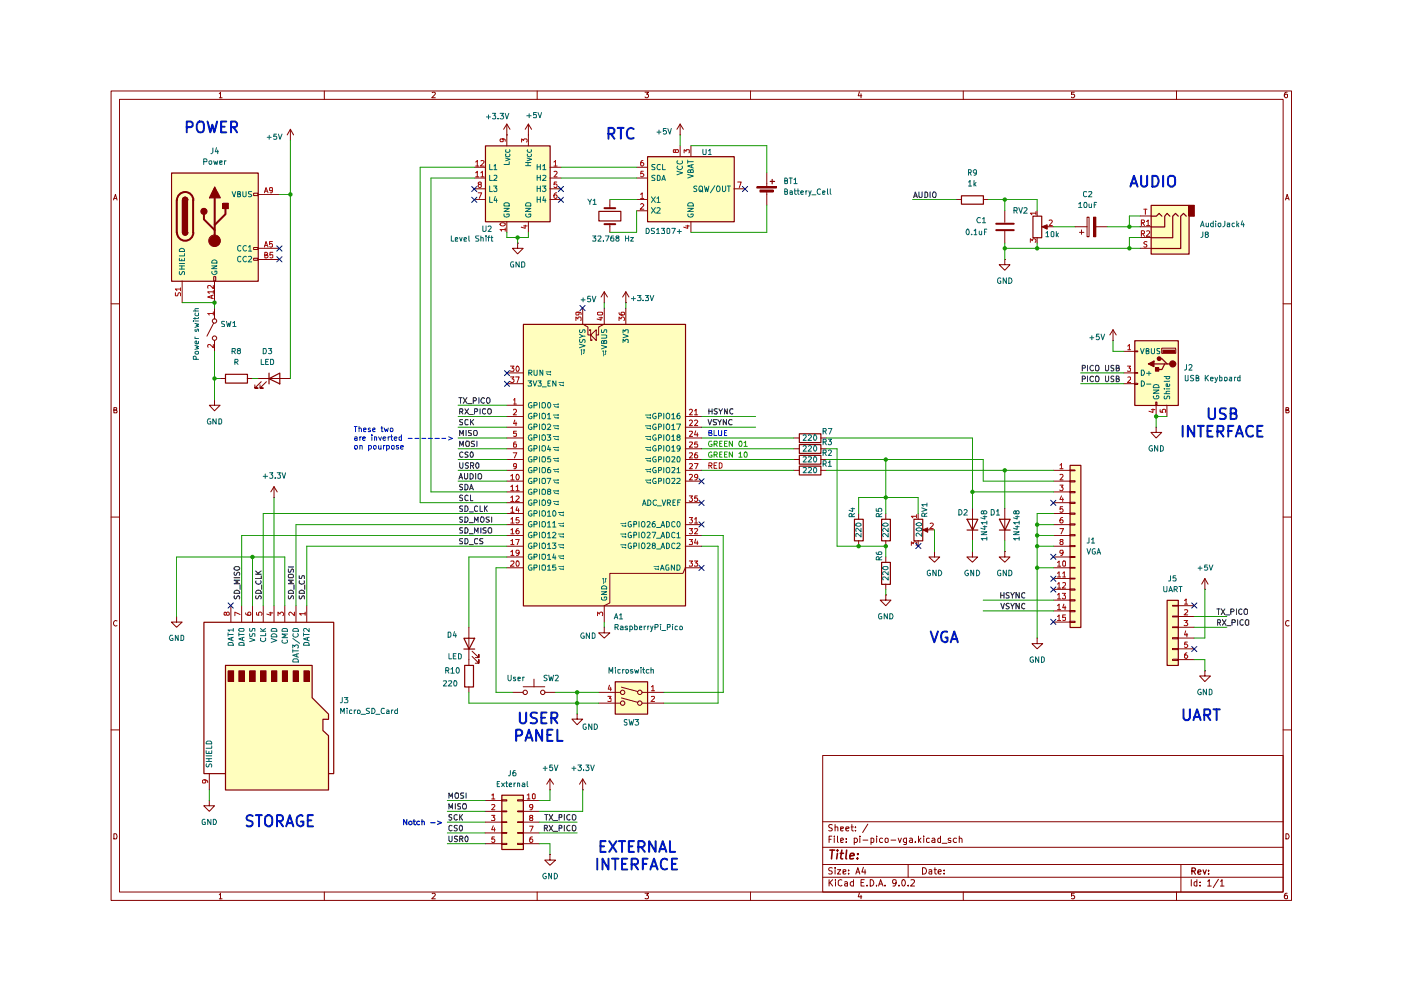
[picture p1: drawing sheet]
<svg xmlns="http://www.w3.org/2000/svg" width="297mm" height="210mm" viewBox="0 0 297 210" stroke-linecap="round" stroke-linejoin="round" font-family="sans-serif">
<g fill="none" stroke="#850000" stroke-width=".21">
<path d="M23.6 19.3h250.2v171.6h-250.2zM46.5 19.9l.3-.4v1.2M68.8 19.3v1.8M91.6 19.6l.4-.1 .3 .4-.8 .8h.8M113.9 19.3v1.8M136.8 19.5h.7l-.4 .5 .3 .1 .1 .4-.2 .2h-.4l-.1-.1M159.1 19.3v1.8M182.2 19.5l-.2 .8h.7M182.6 19.9v.8M204.2 19.3v1.8M227.8 19.5h-.6v.6h.6l.1 .4-.3 .2-.4-.1M249.4 19.3v1.8"/>
<path d="M272.9 19.5l-.4 .1a.82 .82 0 0 0 .1 1.1l.4-.1v-.5l-.4-.1-.3 .2M25.3 21.1h246.7v168h-246.7zM46.5 20.7h.6M24.1 42.4l.4-1.2 .3 1.2M24.1 42.1h.6M272.6 42.4l.3-1.2 .4 1.2M272.6 42.1h.6M23.6 64.4h1.7M272 64.4h1.8M24.1 86.9h.6v-.4l-.6-.1v1.1h.6l.1-.3-.2-.3M272.6 86.9h.5v-.5h-.5v1.1h.5l.2-.3-.3-.3M23.6 109.6h1.7"/>
<path d="M272 109.6h1.8M24.8 131.6a.55 .55 0 0 0-.7 .6 .55 .55 0 0 0 .7 .5M273.3 131.6h-.2a.6 .6 0 0 0-.5 .6 .6 .6 0 0 0 .5 .5h.2M23.6 154.8h1.7M272 154.8h1.8M24.1 176.8h.5l.1 .1 .1 .5-.2 .5h-.5zM174.4 160.2h97.6v28.9h-97.6zM174.4 179.6h97.6M174.4 174.2h97.6M175.8 178h.4M176.4 177.3h-.6v1.3M176.5 174.9h-.7a.49 .49 0 0 0 .1 .5 .49 .49 0 0 0 .5 .2v.5h-.7"/>
<path d="M176.9 177.3v.1M176.9 177.7v.9M177.1 175.4l.5-.1v.9M177.1 174.8v1.4M177.6 177.3v1.2l.1 .1M178.2 178.2l.6-.2-.1-.3-.5 .1v.7h.5M178.2 175.8l.6-.2-.1-.3h-.5v.8h.5M179.3 175.8l.7-.2-.1-.3h-.5l-.1 .2 .1 .6h.5M179.4 178.5v.1M179.4 177.8v.2M180.4 175.3h.5M180.6 174.8v1.2l.3 .2"/>
<path d="M181.1 177.8l.4-.1 .3 .3v.4l-.3 .2-.4-.1M181.1 177.7v1.4M181.4 176.1v.1M181.4 175.3v.2M182.3 177.3v.1M182.3 177.7v.9M183 178.1h1M184 174.7l-1.1 1.8M184.7 177.8l.3-.1 .3 .2v.6l-.3 .1-.3-.1M184.7 177.7v1.4M185.9 177.3v.1M185.9 177.7v.9"/>
<path d="M187.1 177.8l-.4-.1-.2 .3v.4l.2 .2 .4-.1M187.7 177.8l.4-.1 .2 .2-.1 .6h-.5zM188.9 178.1h1M190.4 177.7l.4 .9 .3-.9M192.2 177.7l-.1 1.4h-.5M192.2 177.8l-.4-.1-.3 .3v.4l.3 .2 .4-.1M192.9 177.8h.5l.1 .8M193.5 178l-.7 .3 .2 .3 .5-.1M194.1 178.5v.1M194.7 177.3v1.3M194.8 178.1l.5 .5M195.3 177.7l-.6 .5"/>
<path d="M195.8 177.3v.1M195.8 177.7v.9M197 177.8l-.3-.1-.3 .2v.6l.3 .1 .3-.1M197.6 177.8h.5l.1 .8M198.2 178l-.7 .3 .3 .3 .4-.1M199.4 177.8l-.3-.1-.3 .3 .1 .5h.5M199.4 177.3v1.3M199.7 178.8h1.1M201.6 177.8a.36 .36 0 0 0-.6 .2l.3 .2h.3v.3h-.6M202.8 177.8l-.4-.1-.3 .3v.4l.3 .2 .4-.1M203.4 177.9l.2-.2 .3 .1 .1 .8M203.4 177.3v1.3"/>
<path d="M272.6 176.8h.5l.1 .2 .1 .4-.2 .5h-.5zM46.5 189.7l.3-.3v1.2M46.5 190.6h.6M68.8 189.1v1.8M91.6 189.5l.4-.1 .3 .3-.8 .9h.8M113.9 189.1v1.8M136.8 189.4h.7l-.4 .4 .4 .3-.1 .4h-.6M159.1 189.1v1.8M174.4 186h97.6M174.4 183.3h97.6M175.8 186.5v1.4M176 187.1l.5 .8"/>
<path d="M176.5 184.1h-.7v.5l.6 .1 .1 .4-.3 .2-.5-.1M176.5 186.5l-.7 .8M177.1 184v.1M177.1 184.4v.9M177.1 186.5v.1M177.1 186.9v1M177.6 184.4h.6l-.6 .9h.6M178.5 186.6l-.3-.1-.5 .3 .1 .9 .4 .2 .3-.2M178.7 184.9l.6-.2v-.2h-.6v.7h.6M179.1 187l.4-.1 .2 .2v.8M179.7 187.3l-.6 .1v.4h.6M179.9 185.2v.1"/>
<path d="M179.9 184.5v.1M180.9 187l-.4-.1-.2 .3v.4l.2 .3 .4-.1M180.9 186.5v1.4M181.5 185.3l.4-1.3 .4 1.3M181.5 184.9h.7M182.2 189.3l-.2 .8h.7M182.6 189.8v.8M182.6 187.1h.5M183.1 183.9l-.4 1h.9M183.2 186.5h-.6v1.4h.6M183.4 184.4v.9M183.8 187.7v.2"/>
<path d="M184.5 186.5a.68 .68 0 0 1 .8 .7 .68 .68 0 0 1-.8 .7zM185.9 187.7v.2M186.3 187.9l.4-1.4 .5 1.4M186.4 187.4h.6M187.6 187.7v.2M190 187.1l-.2 .3-.5-.1v-.7h.6l.1 .7a.59 .59 0 0 1-.7 .6M190.6 187.7v.2M191.3 186.6l.2-.1a.74 .74 0 0 1 .5 .7 .74 .74 0 0 1-.5 .7l-.2-.2-.1-.3zM192.5 187.7v.2M192.5 183.3v2.7M193.1 186.6l.5-.1 .3 .3-.8 1.1h.8M195.6 184a.7 .7 0 0 1 .8 .6 .7 .7 0 0 1-.8 .7z"/>
<path d="M196.9 184.5h.6v.8M197.5 184.7l-.6 .2v.3h.6M198 184.4h.6M198.2 184v1.2l.4 .1M198.9 184.9l.7-.2-.2-.3-.4 .1-.1 .7 .3 .1 .3-.1M200.2 185.2v.1M200.2 184.5v.1M204.2 189.1v1.8M227.8 189.4h-.6v.6l.4-.2 .3 .3-.1 .4h-.6M249.4 189.1v1.8M250.4 183.3v5.8M252.6 186.5v1.4"/>
<path d="M253.8 187l-.4-.1-.2 .2v.6l.2 .2 .4-.1M253.8 186.5v1.4M254.4 187.7v.2M254.4 187v.1M256 186.8l.4-.3v1.4M256 187.9h.8M258.3 186.4l-1.1 1.8M258.8 186.8l.3-.3v1.4M258.8 187.9h.7M272.9 189.4h-.3a.73 .73 0 0 0 0 1.2l.4-.1v-.5l-.4-.2-.3 .3"/>
</g>
<path d="M252.7 184.7h.6l.2-.3-.1-.3-.7-.1v1.4M253 184.7l.5 .7M254 184.9l.6-.1v-.3l-.5-.1-.1 .3v.5l.1 .2 .5-.1M255.1 184.4l.3 1 .3-1M256.3 185.2v.2M256.3 184.5v.2" fill="none" stroke="#850000" stroke-width=".25"/>
<path d="M176 180.2h1M176.5 180.2l-.2 1.9M177.6 180.2v.2M177.6 180.9l-.2 1.2M178.2 180.9h.6M178.5 180.2l-.3 1.6 .5 .3M179.5 180.2l-.2 1.6 .2 .3M180.2 181.5l.9-.2-.1-.3h-.6l-.2 .8 .2 .3 .5-.1M181.8 181.9v.2M181.9 181v.2" fill="none" stroke="#850000" stroke-width=".34"/>
<g fill="#fffebe">
<path d="M226.8 98.6h2.3v34.4h-2.3z"/>
<path d="M247.4 127.2h2.4v13.8h-2.4z"/>
<path d="M240.6 72.2h9.2v13.7h-9.2z"/>
<path d="M244 43.5h8.1v10.3h-8.1z"/>
<path d="M106.4 168.6h4.5v11.5h-4.5z"/>
<path d="M130.4 144.5h6.9v6.9h-6.9z"/>
<path d="M110.9 68.7h34.4v59.7h-34.4z"/>
<path d="M137.3 33.2h18.3v13.8h-18.3z"/>
<path d="M102.9 30.9h13.7v16.1h-13.7z"/>
<path d="M36.3 36.6h18.4v23h-18.4z"/>
<path d="M47.8 141h18.3v6.9l3.5 3.5v1.1h-1.2v2.3l1.2 1.1v11.6h-21.8z"/>
</g>
<g fill="none" stroke="#850000" stroke-width=".21">
<path d="M223.4 99.7h3.4M226.8 99.6h1.1v.2h-1.1zM213 116.9v1.2h1.1l-1.1 1.1-1.1-1.1h1.1M213 116.9h.1M213 107.8v6.8M223.4 102h3.4M223.4 104.3h3.4M223.4 106.6h3.4M223.4 108.9h3.4M223.4 111.2h3.4M223.4 113.5h3.4M223.4 115.8h3.4"/>
<path d="M223.4 118.1h3.4M226.8 101.9h1.1v.3h-1.1zM226.8 104.2h1.1v.3h-1.1zM226.8 106.5h1.1v.3h-1.1zM226.8 108.8h1.1v.2h-1.1zM226.8 111.1h1.1v.2h-1.1zM226.8 113.4h1.1v.2h-1.1zM226.8 115.6h1.1v.3h-1.1zM226.8 118h1.1v.2h-1.1zM219.9 135.3v1.2h1.2l-1.2 1.1-1.1-1.1h1.1M219.9 135.3h.1M223.4 120.4h3.4"/>
<path d="M223.4 122.7h3.4M223.4 125h3.4M223.4 127.2h3.4M223.4 129.5h3.4M223.4 131.9h3.4M226.8 120.3h1.1v.2h-1.1zM226.8 122.6h1.1v.2h-1.1zM226.8 124.9h1.1v.2h-1.1zM226.8 127.2h1.1v.2h-1.1zM226.8 129.4h1.1v.3h-1.1zM226.8 131.7h1.1v.3h-1.1zM248.6 128.3h1.2v.2h-1.2z"/>
<path d="M248.6 130.6h1.2v.2h-1.2zM248.6 132.9h1.2v.2h-1.2zM248.6 135.2h1.2v.3h-1.2zM248.6 137.5h1.2v.2h-1.2zM248.6 139.8h1.2v.2h-1.2zM249.8 128.4h3.4M249.8 130.7h3.4M249.8 133h3.4M249.8 135.3h3.4M249.8 137.6h3.4M249.8 139.9h3.4M255.5 125h.1"/>
<path d="M255.5 122.7l-.7 1.2M255.5 122.7l.6 1.2M255.5 122.7v2.3M255.5 142.2v1.1h1.1l-1.1 1.2-1.1-1.2h1.1M255.5 142.2h.1"/>
</g>
<path d="M226.9 98.7h2.3v34.3h-2.3zM193.8 110.1h1.8v4.6h-1.8zM211.9 110.1h2.3l-1.1 2.3zM211.9 112.4h2.3M247.5 127.3h2.3v13.8h-2.3z" fill="none" stroke="#850000" stroke-width=".25"/>
<g fill="none" stroke="#a00" stroke-width=".21">
<path d="M224.7 98.6l.4-.3v1.1M224.7 99.4h.7M224.2 119.3l.4-.4v1.1M224.7 100.7l.4-.1 .3 .2-.7 1h.7M224.7 102.9h.7l-.3 .4 .2 .1a.42 .42 0 0 1 0 .5 .42 .42 0 0 1-.6 .1v-.1M224.7 112.1h.8l-.5 1.1M225 114.8l-.3-.3 .2-.1h.4v.4h-.3l-.3 .2 .2 .5h.4l.1-.5-.3-.2M225.1 105.1l-.4 .8h.8M225.3 107.4h-.5l-.1 .6 .2-.1h.4v.6h-.6M225.3 109.7h-.2a.73 .73 0 0 0-.2 1.1h.4l.1-.4-.1-.2h-.4l-.2 .2M225.3 119.1l.2-.2h.3v1.1h-.3l-.2-.1zM225.3 105.6v.7"/>
<path d="M225.4 117.2l-.4 .1-.3-.1v-.4l.2-.1h.4l.1 .1-.2 .9-.3 .1M224.2 121.6l.4-.4v1.1M224.2 123.9l.4-.4v1.2M224.2 126.1l.4-.3v1.2M224.2 128.4l.4-.3v1.2M224.2 130.7l.4-.3v1.2M224.2 120h.7M224.2 122.3h.7M224.2 124.7h.7M224.2 127h.7M224.2 129.3h.7M224.2 131.6h.7"/>
<path d="M225.2 125.8h.7l-.3 .4 .3 .2v.4l-.2 .2h-.3l-.2-.2M225.3 121.6l.4-.4v1.1M225.3 123.6h.6v.4l-.7 .7h.7M225.3 122.3h.6M225.6 128.1l-.3 .7h.7M225.8 128.5v.8M225.9 130.4h-.6v.6l.5-.1 .1 .6h-.6M251.1 131.6h.7l-.4 .4 .3 .1 .1 .4-.2 .2-.5-.1M251.1 127.3l.4-.3v1.1M251.1 129.4l.5-.1 .2 .3-.7 .8h.7M251.1 128.1h.7M251.4 133.8l-.3 .8h.7"/>
<path d="M251.6 138.4h-.1a.85 .85 0 0 0-.3 1.1l.4 .1 .2-.3v-.2l-.2-.3-.5 .3M251.6 134.3v.7M251.7 136.1h-.5l-.1 .6 .5-.1 .2 .2v.3l-.2 .2-.5-.2"/>
</g>
<g fill="none" stroke="#0f0f0f" stroke-width=".21">
<path d="M212.2 127.9l.4 1.2 .4-1.2M212.2 125.6v1.2M212.2 126.2h.7M212.9 125.6v1.2M214 125.7l-.5-.1-.2 .3 .2 .3 .4 .1v.4h-.6M214 128l-.5-.1-.2 .3 .1 .2 .5 .2v.4h-.6M214.3 125.6l.3 .6 .5-.6M214.3 127.9l.3 .7 .5-.7M214.6 126.2v.6M214.6 128.6v.5M216.1 125.6v1.2l-.7-1.2v1.2M216.1 127.9v1.2l-.7-1.2v1.2"/>
<path d="M217.3 125.8l-.2-.2a.6 .6 0 0 0-.5 .6 .6 .6 0 0 0 .5 .6l.2-.1M217.3 128.1l-.2-.2a.6 .6 0 0 0-.5 .6 .6 .6 0 0 0 .5 .6l.2-.1M258 129.1h.7M258.2 132h.5l.1-.5-.6-.1v1.2M258.3 129.1v1.2M258.4 132l.4 .6M258.9 129.1l.8 1.2M259.2 131.4l.7 1.2M259.7 129.1l-.8 1.2M259.9 130.4h.8M259.9 131.4l-.7 1.2M260.1 132.7h.9"/>
<path d="M261 129.7l.5-.1v-.4l-.5-.1v1.2M261.2 132h.6l.1-.5-.7-.1v1.2M262.1 129.1v1.2M262.4 131.4v1.2M263.3 129.2l-.3-.1-.3 .3v.7l.3 .2 .3-.2M263.6 131.5a.45 .45 0 0 0-.7 .1l.1 .8 .2 .2 .4-.2M264 129.1l.5 .2v.8l-.5 .2a.78 .78 0 0 1 0-1.2zM264.1 131.6l.2-.2 .5 .2-.1 .9-.4 .1-.2-.2z"/>
</g>
<path d="M195.7 112.4l1-.4v.9z" fill="#850000"/>
<g fill="none" stroke="#850000" stroke-width=".21">
<path d="M182 108.9v1.2M182 114.6v1.2M187.8 108.9v1.2M187.8 114.6v1.2M187.8 118.1v1.1M194.7 108.9v1.2M194.7 114.6v1.2M195.7 112.3l1-.4v.9zM196 112.3h2.1M198.1 116.9v1.2h1.1l-1.1 1.1-1.2-1.1h1.2M198.1 116.9h.1M206.2 116.9v1.2h1.1l-1.1 1.1-1.2-1.1h1.2"/>
<path d="M206.2 116.9h.1M187.8 126.1v1.1h1.1l-1.1 1.2-1.2-1.2h1.2M187.8 126.1h.1M187.8 123.9v1.1"/>
</g>
<path d="M193.2 115.6v-.7l.4 .4 .1-.3h.6l-.1 .6M194.3 109.5h-1.1l.4 .3M194.3 109.1v.7M197.2 111l.4-.1 .3 .3-.8 .9h.8" fill="none" stroke="#a00" stroke-width=".21"/>
<path d="M240.6 72.2h9.2v13.8h-9.2zM181.2 110.1h1.8v4.6h-1.8zM186.9 110.1h1.9v4.6h-1.9zM186.9 119.2h1.9v4.7h-1.9z" fill="none" stroke="#850000" stroke-width=".25"/>
<circle cx="248.6" cy="77.2" r=".64" fill="#850000"/>
<g fill="none" stroke="#850000" stroke-width=".25">
<path d="M245.8 76.1h.6l1.1 1.1h.5M247.5 77.2h-.6l-.5 1.1h-1.2"/>
<circle cx="248.6" cy="77.2" r=".64"/>
</g>
<path d="M246.6 74.3h2.5v.5h-2.5z" fill="#850000"/>
<path d="M246.3 73.8h3v1.1h-3zM246.6 74.2h2.4v.5h-2.4z" fill="none" stroke="#850000" stroke-width=".21"/>
<circle cx="245.7" cy="76" r=".38" fill="#850000"/>
<circle cx="245.8" cy="76.1" r=".38" fill="none" stroke="#850000" stroke-width=".25"/>
<path d="M245 85.2h.3v.7h-.3z" fill="none" stroke="#850000" stroke-width=".21"/>
<path d="M245 78h.6v.6h-.6z" fill="#850000"/>
<path d="M245 78h.7v.7h-.7z" fill="none" stroke="#850000" stroke-width=".25"/>
<path d="M243.5 77.2l1.2-.6v1.2z" fill="#850000"/>
<path d="M243.5 77.2l1.2-.6v1.2zM244.7 77.2h2.2" fill="none" stroke="#850000" stroke-width=".25"/>
<path d="M238.3 74.5h2.3M238.3 79.1h2.3M240.6 74.4h.6v.2h-.6zM240.6 79h.6v.1h-.6zM238.3 81.4h2.3M240.6 81.3h.6v.2h-.6zM245.1 90.6v1.1h1.2l-1.2 1.2-1.1-1.2h1.1M245.1 90.6h.1M245.1 85.9v2.4M247.4 85.9v2.4" fill="none" stroke="#850000" stroke-width=".21"/>
<path d="M239 77.6h.7l-.3 .4 .3 .1v.5h-.7M239.1 73.4l.4-.3v1.1M239.1 80h.6v.4l-.7 .7h.7M239.1 74.2h.6M244.1 86.9h.8M244.4 86.7v.7l-.8-.2M246 86.9v.5h.6l-.2-.1 .1-.4h.6v.5" fill="none" stroke="#a00" stroke-width=".21"/>
<g fill="none" stroke="#006565" stroke-width=".21">
<path d="M241.8 73.9l.4 1.1 .4-1.1M242 78.5h.4l.2 .2 .1 .4-.3 .5h-.4zM243 74.4l.5-.1 .1-.2-.2-.2h-.4v1.1h.4l.2-.1v-.4l-.3-.1M243.1 79.1h.9M243.6 78.7v.9M244.1 73.9v.9l.3 .2 .4-.2v-.9M245.9 73.9l-.6 .1v.3l.6 .3v.3h-.6M246.8 79.8h1.2M247.2 79.8v.4l.2 .1 .5-.1v-.4M242 80.8a.61 .61 0 0 1 .6 .3 .61 .61 0 0 1-.2 .8h-.4zM243.1 81.4h.9M244.5 82.7h1.2l-1.2 .7h1.2"/>
<path d="M244.6 84l-.1 .2 .3 .4h.6l.3-.4-.2-.3h-.3v.2M244.7 81.6h.8l.2 .6h-1.2zM246.8 82.5h.1M246.8 83.5h1.2M246.9 84v.6h.3l.3-.6h.3l.2 .1-.1 .5M247.2 82.5h.8M247.9 81.4l.1 .4-.2 .1h-.6v-.5h.3l.1 .5M248 83h-.8l.1 .5M248 80.8h-1.2"/>
</g>
<path d="M252.1 43.5h1.1v2.3h-1.1z" fill="#850000"/>
<path d="M219 45.8h1.9v4.6h-1.9zM244.1 43.5h8v10.4h-8zM244.1 45.8h1.1l.6-.6 .6 .6M248 45.8l-.5-.6-.6 .6v2.3h-2.8M249.8 45.8l-.6-.6-.6 .6v4.6h-4.5M251.5 45.8l-.6-.6-.6 .6v6.9h-6.2M252.1 43.5h1.1v2.3h-1.1z" fill="none" stroke="#850000" stroke-width=".25"/>
<path d="M241.7 52.6h2.3M241.7 50.4h2.3M241.7 48.1h2.3M241.7 45.8h2.3" fill="none" stroke="#850000" stroke-width=".21"/>
<path d="M242 49.5h.6v-.5l-.6-.1v1.2M242 47.2l.6-.1v-.4l-.6-.1v1.2M242.2 49.5l.5 .6M242.2 47.2l.5 .6M242.5 44.4h.7M242.8 44.4v1.1M243.1 49l.4-.1 .3 .4-.8 .8h.8M243.1 47l.3-.4v1.2M243.1 47.8h.7M243.2 51.3l-.4-.1-.3 .3 .3 .3 .3 .1v.4h-.6" fill="none" stroke="#a00" stroke-width=".21"/>
<path d="M221 48.1l1.1-.4v.9z" fill="#850000"/>
<path d="M219.9 44.7v1.1M219.9 50.4v1.1M220.9 48.1l1.1-.4v.9zM221.2 48.1h2.2M228.9 49.3h.9M229.3 48.8v.9M230.5 46h.4v4.2h-.4z" fill="none" stroke="#850000" stroke-width=".21"/>
<path d="M218.5 51.4v-.8l.4 .4 .1-.3 .4-.1 .2 .3v.3l-.1 .2M219.6 45.2h-1.1l.3 .3M219.6 44.9v.6M222.4 46.7l.5-.1 .2 .3-.7 .9h.7" fill="none" stroke="#a00" stroke-width=".21"/>
<path d="M231.8 46h.5v4.2h-.5z" fill="#850000"/>
<g fill="none" stroke="#850000" stroke-width=".21">
<path d="M100.6 35.5h2.3M100.6 37.7h2.3M107.5 28.6h.1M107.5 26.3l-.7 1.1M107.5 26.3l.6 1.1M107.5 26.3v4.6M112 28.6h.1M112 26.3v4.6M112 26.3l-.6 1.1M112 26.3l.7 1.1M116.6 35.5h2.4M116.6 37.7h2.4"/>
<path d="M135 35.5h2.3M135 37.7h2.3M144.2 28.6h.1M144.2 26.3v2.3M144.2 30.9v2.3M144.2 26.3l-.7 1.1M144.2 26.3l.7 1.1M146.5 30.9v2.3M160.5 39.6h4.1v.3h-4.1zM162.6 36.6v3M45.3 58.7h.4v.9h-.4zM53.8 41h.9v.5h-.9z"/>
<path d="M53.8 52.5h.9v.4h-.9zM53.8 54.8h.9v.4h-.9zM100.6 42.3h2.3M100.6 40h2.3M107.5 47v2.3M109.7 51.5v1.1h1.2l-1.2 1.2-1.1-1.2h1.1M109.7 51.5h.1M112 47v2.3M116.6 42.3h2.4M116.6 40h2.4M129.3 42.3v1.8M129.3 47.5v1.8"/>
<path d="M135 42.3h2.3M135 44.7h2.3M146.5 47v2.3M155.6 40h2.3M161.1 40.3h2.8v.4h-2.8zM162.6 40.5v3M202.7 42.3h1.1M208.5 42.3h1.1M213 55v1.1h1.1l-1.1 1.2-1.1-1.2h1.1M213 55h.1M213 44.7v2.4M213 49v2.5"/>
<path d="M227.9 48.1h2.6M231.8 46h.5v4.2h-.5zM232.3 48.1h2.5M107.5 79.1h3.4M123.5 65.3v3.4l1.1 .6v1.7h.6M125 70.1v-.2h.2v2.3h.3v-.2M125.2 71l1.2-1.1v2.3zM128.1 65.3v3.4l-1.2 .6v1.7h-.5M128.1 64.2h.1M128.1 61.9v2.3M128.1 61.9l-.7 1.1M128.1 61.9l.7 1.1"/>
<path d="M132.7 64.2h.1M132.7 61.9v2.3M132.7 65.3v3.4M132.7 61.9l-.7 1.1M132.7 61.9l.7 1.1M236 72.2h.1M236 69.9l-.7 1.1M236 69.9l.7 1.1M236 69.9v2.3M107.5 97.4h3.4M107.5 95.2h3.4M107.5 92.9h3.4"/>
<path d="M107.5 99.7h3.4M107.5 81.4h3.4M107.5 85.9h3.4M107.5 88.3h3.4M107.5 90.6h3.4M145.3 97.4h3.5M145.3 95.2h3.5M145.3 92.9h3.5M145.3 99.7h3.5M145.3 88.3h3.5M145.3 90.6h3.5M168.2 97.4h1.2"/>
<path d="M168.2 95.2h1.2M168.2 92.9h1.2M168.2 99.7h1.2M174 97.4h1.2M174 95.2h1.2M174 92.9h1.2M174 99.7h1.2M58.1 105.5h.1M58.1 103.2l-.7 1.1M58.1 103.2l.7 1.1M58.1 103.2v2.3M107.5 102h3.4"/>
<path d="M107.5 104.3h3.4M107.5 106.6h3.4M107.5 108.9h3.4M107.5 111.2h3.4M107.5 113.5h3.4M107.5 115.8h3.4M107.5 118.1h3.4M145.3 102h3.5M145.3 106.6h3.5M145.3 111.2h3.5M145.3 113.5h3.5M145.3 115.8h3.5"/>
<path d="M206.2 107.8v6.8M99.4 133v6.9M100.1 139.2l1.4 1.4v-.7v.7h-.7M100.1 138.1l1.4 1.3v-.6v.6h-.7M107.5 120.4h3.4M128.1 133v1.2h1.2l-1.2 1.1-1.2-1.1h1.2M128.1 133h.1M148.8 120.4h-3.5l-.5 1.2h-15.5v6.2l-1.2 .6v3.5M108.6 146.8h2.3M110.9 145.6h4.6M113.2 144v1.6M115.5 146.8h2.3"/>
<path d="M122.4 151.4v1.1h1.1l-1.1 1.2-1.1-1.2h1.1M122.4 151.4h.1M126.9 146.8h4.7M126.9 149.1h4.7M131.8 145.7l3.4 .9M131.8 148l3.4 .9M136.2 146.8h4.5M136.2 149.1h4.5M102.9 169.7h3.5M102.9 172h3.5M102.9 174.3h3.5M102.9 176.6h3.5"/>
<path d="M102.9 178.9h3.5M106.4 169.6h1.1v.2h-1.1zM106.4 171.9h1.1v.2h-1.1zM106.4 174.2h1.1v.2h-1.1zM106.4 176.5h1.1v.2h-1.1zM106.4 178.8h1.1v.3h-1.1zM109.7 169.6h1.2v.2h-1.2zM109.7 171.9h1.2v.2h-1.2zM109.7 174.2h1.2v.2h-1.2zM109.7 176.5h1.2v.2h-1.2zM109.7 178.8h1.2v.3h-1.2zM110.9 169.7h3.4"/>
<path d="M110.9 172h3.4M110.9 174.3h3.4M110.9 176.6h3.4M110.9 178.9h3.4M116.6 167.5h.1M116.6 165.2l-.7 1.1M116.6 165.2l.8 1.1M116.6 165.2v2.3M123.5 167.5h.1M123.5 165.2l-.6 1.1M123.5 165.2l.7 1.1M123.5 165.2v2.3"/>
<path d="M116.6 181.2v1.2h1.2l-1.2 1.1-1.1-1.1h1.1M116.6 181.2h.1"/>
<circle cx="111.4" cy="146.8" r=".47"/>
<circle cx="115.1" cy="146.8" r=".47"/>
<circle cx="132" cy="146.8" r=".47"/>
<circle cx="132" cy="149.1" r=".47"/>
<circle cx="135.7" cy="149.1" r=".47"/>
<circle cx="135.7" cy="146.8" r=".47"/>
</g>
<g fill="none" stroke="#0f0f0f" stroke-width=".21">
<path d="M193.7 41.9l.4-1.2 .4 1.2M193.8 41.6h.6M194.8 40.7v.9l.3 .3h.2l.2-.3v-.9M196.1 40.7l.4 .1 .2 .2v.6l-.3 .3h-.3zM197.2 40.7v1.2M198 40.7h.2a.65 .65 0 0 1 .3 .7 .65 .65 0 0 1-.5 .5 .78 .78 0 0 1 0-1.2zM229.5 78h.5l.1-.1v-.4h-.6v1.1M230.6 77.5v1.1M230.6 79.7v1.2M231.8 79.9a.5 .5 0 0 0-.7 .4 .5 .5 0 0 0 .7 .5M231.8 77.5h-.5l-.2 .5 .2 .6h.3l.2-.1M232.3 79.9l.5-.2a.65 .65 0 0 1 .2 .7 .65 .65 0 0 1-.5 .5l-.2-.1z"/>
<path d="M232.3 77.6l.5-.1a.65 .65 0 0 1 .2 .6 .65 .65 0 0 1-.5 .5l-.2-.1zM234.4 79.7v1l.2 .2 .4-.2v-1M234.4 77.5v.9l.2 .2 .4-.2v-.9M236.1 79.8l-.4-.1-.1 .2v.3l.5 .3v.3l-.1 .1-.4-.1M236.1 77.5h-.5v.4l.5 .3-.1 .4h-.4M236.7 78h.4l.2-.1v-.4h-.6v1.1h.6v-.4l-.2-.2M97.3 84.3h.7M97.5 94.6v-1.1l.4 .9 .3-.9v1.1M97.5 92.4v-1.1l.4 .7 .3-.7v1.1M97.5 87.3l.6-.1v-.5h-.6v1.1M97.5 98.1v.9l.2 .3h.3l.1-.3v-.9M97.6 84.3v1.2"/>
<path d="M97.8 87.3l.3 .5M98.1 89l-.6 .1v.3l.6 .2-.1 .5h-.5M98.1 95.9l-.3-.1-.3 .3 .1 .7h.5M98.2 84.3l.8 1.2M98.6 86.7l.7 1.1M98.8 91.3v1.1M98.9 93.5h.4l.2 .2v.8l-.2 .1h-.4l-.2-.3zM99 84.3l-.8 1.2M99.2 85.6h.9M99.2 89.1l-.5-.1-.1 .2v.6l.1 .3 .5-.1M99.2 95.9l-.4-.1-.2 .3 .1 .2 .5 .2v.4h-.6M99.3 98.2l-.4-.1a.37 .37 0 0 0-.2 .5 .37 .37 0 0 0 .5 .2l.1 .2-.2 .3-.4-.1"/>
<path d="M99.3 86.7l-.7 1.1M99.5 87.9h.8M99.8 98.7h.5l.1-.5-.6-.1v1.2M99.8 95.9l.3-.1a.78 .78 0 0 1 .1 1.1l-.4-.1zM99.8 89v1.1M99.9 91.3h-.6v.4l.6 .2v.4l-.6 .1M99.9 89.4l.5 .7M100.1 98.7l.3 .6M100.3 85h.5l.2-.4-.2-.3h-.5v1.2M100.4 91.4l.2-.1h.4l.2 .3-.2 .8h-.4l-.2-.2zM100.4 89l-.6 .6M100.6 93.5h-.5l-.2 .2 .2 .4 .5 .1v.4h-.7"/>
<path d="M100.6 87.3l.6-.1v-.5h-.6v1.1M101 98.2l.3-.1 .2 .3v.6l-.2 .3-.3-.2a.69 .69 0 0 1 0-.9zM101.1 93.5v1.1M101.5 84.3v1.2M101.8 86.7v1.1M102.7 84.5l-.3-.2-.4 .5 .2 .6h.5M103 86.8l-.5-.1-.2 .2v.6l.3 .3 .4-.1M103.4 84.3h.2a.65 .65 0 0 1 .3 .7 .65 .65 0 0 1-.5 .5 .78 .78 0 0 1 0-1.2zM103.5 86.8h.6a.74 .74 0 0 1-.2 1h-.3a.74 .74 0 0 1-.1-1zM150.1 89l.4 1.1 .4-1.1M150.3 86.7v1.1M150.3 87.2h.7"/>
<path d="M151 86.7v1.1M151.9 89l-.7 .1v.3l.7 .3-.2 .4h-.5M152.1 86.7h-.5l-.2 .2 .1 .2 .5 .2 .1 .3-.2 .2-.5-.1M152.2 89l.4 .6 .3-.6M152.4 86.7l.4 .6 .4-.6M152.6 89.6v.5M152.8 87.3v.5M154 89v1.1l-.7-1.1v1.1M154.2 86.7v1.1l-.6-1.1v1.1M155.2 89.1l-.5-.1-.3 .4 .3 .7 .5-.1M155.4 86.8l-.4-.1a.56 .56 0 0 0-.3 .7 .56 .56 0 0 0 .7 .3M229.5 80.3h.5l.1-.3-.2-.3h-.4v1.2"/>
<path d="M236.7 80.3h.4l.2-.1-.2-.5h-.4v1.2l.6-.1v-.3l-.2-.2M97.3 101.6l.4-1.2 .4 1.2M97.5 101.2h.5M98.1 105.1l-.5-.1-.1 .1v.4l.4 .1 .2 .1v.4h-.6M98.1 102.8l-.5-.1-.1 .2 .1 .4 .5 .1v.4h-.6M98.5 100.4v.9l.2 .3 .5-.3v-.9M98.6 102.7a.6 .6 0 0 1 .6 .6 .6 .6 0 0 1-.6 .6zM99.2 105.1l-.3-.1-.3 .3v.6l.3 .3 .3-.1M99.6 103.9l.3-1.2 .4 1.2M99.7 100.4l.6 .2v.3v.5l-.4 .2h-.2zM99.7 103.5h.6M99.8 105v1.2h.5"/>
<path d="M100.9 100.4v1.2M101.4 100.6l.2-.2a.6 .6 0 0 1 .5 .6 .6 .6 0 0 1-.5 .6l-.2-.2zM95.2 169.2v-1.1l.4 .8 .3-.8v1.1M95.2 177.3v.9l.2 .3 .5-.3v-.9M95.8 172.8h-.6l.1 .4 .5 .2v.3l-.2 .2-.4-.1M95.9 175.1l-.4-.1-.3 .2 .1 .8 .2 .2 .4-.2M96.6 168.1h.4l.2 .2v.8l-.2 .1h-.4l-.2-.3zM97 172.8l-.4-.1-.3 .3 .1 .7 .2 .2 .4-.2M97 175.1h-.6v.4l.5 .2 .1 .2-.3 .3-.4-.1M97 177.4h-.6v.3l.6 .4-.2 .4-.4-.1M97.5 177.9h.6v-.5l-.6-.1v1.2M97.5 175.1l.3-.1a.69 .69 0 0 1-.2 1.2l-.2-.5z"/>
<path d="M97.5 172.7v1.2M97.6 173.2l.5 .7M97.8 177.9l.3 .6M98.1 172.7l-.6 .7M98.3 168.1h-.5l-.2 .2 .2 .3a.39 .39 0 0 1 .4 .2 .39 .39 0 0 1 0 .4h-.6M98.7 177.4l.2-.1a.67 .67 0 0 1 0 1.2l-.3-.5zM98.8 168.1v1.1M115.4 175.6h.5l.2-.2-.1-.3-.6-.1v1.2M115.5 172.7h.7M115.7 175.6l.4 .6M115.8 172.7v1.2M116.4 175l.8 1.2"/>
<path d="M116.4 172.7l.8 1.2M117.2 175l-.8 1.2M117.2 172.7l-.8 1.2M117.4 176.3h.8M117.4 174h.8M118.5 175.6h.6v-.5l-.6-.1v1.2M118.5 173.3l.6-.1v-.4l-.6-.1v1.2M119.6 172.7v1.2M119.6 175v1.2M120.8 175.1l-.1-.1a.6 .6 0 0 0-.5 .6 .6 .6 0 0 0 .5 .6l.1-.2M120.8 172.8l-.1-.1a.6 .6 0 0 0-.5 .6 .6 .6 0 0 0 .5 .6l.1-.2M121.3 175.2l.3-.2a.6 .6 0 0 1 .5 .6 .6 .6 0 0 1-.5 .6l-.3-.2z"/>
<path d="M121.3 172.9l.3-.2 .4 .2 .1 .6-.2 .3-.3 .1-.3-.2z"/>
</g>
<g fill="none" stroke="#850000" stroke-width=".25">
<path d="M36.4 36.7h18.4v22.9h-18.4zM102.9 30.9h13.7v16.1h-13.7zM137.3 33.2h18.4v13.8h-18.4zM160.5 39.7h4.1M163.3 38.5h.9M163.7 38v1M127 44.8h4.6v2h-4.6zM203.8 41.5h4.7v1.8h-4.7zM111 68.8h34.3v59.7h-34.3zM169.5 96.5h4.5v1.9h-4.5zM169.5 94.3h4.5v1.8h-4.5zM169.5 92h4.5v1.8h-4.5z"/>
<path d="M169.5 98.8h4.5v1.9h-4.5zM205 110.1h2.3l-1.1 2.3zM205 112.4h2.3M98.4 135.3h2.2l-1.1 2.3zM98.4 137.6h2.2M130.4 144.6h6.9v6.8h-6.9zM106.4 168.6h4.6v11.5h-4.6z"/>
</g>
<path d="M37.5 42.4v6.9M128.2 44.1h2.2M128.2 47.5h2.2M161.1 40.5h2.8M211.2 47.4h3.7M211.2 48.8h3.7" fill="none" stroke="#850000" stroke-width=".42"/>
<g fill="none" stroke="#19c300" stroke-width=".21">
<path d="M150.9 95.9l-.1-.1a.6 .6 0 0 0-.6 .5 .6 .6 0 0 0 .3 .6l.5-.1v-.3h-.3M150.9 93.5h-.4l-.3 .6 .3 .5h.5v-.4h-.3M151.4 96.4l.6-.1 .1-.2-.2-.3h-.5v1.1M151.4 94.1h.5l.2-.2-.1-.4h-.6v1.1M151.7 96.4l.4 .5M151.7 94.1l.4 .5M152.6 96.3h.3M152.6 94.1h.3M153.1 95.8h-.5v1.1h.5M153.1 93.5h-.5v1.1h.5M153.6 96.3h.4M153.6 94.1h.4"/>
<path d="M154.2 95.8h-.6v1.1h.6M154.2 93.5h-.6v1.1h.6M155.3 95.8v1.1l-.7-1.1v1.1M155.3 93.5v1.1l-.7-1.1v1.1M156.6 96.2l.4-.4v1.1M156.6 96.9h.7M156.8 93.5a.6 .6 0 0 1 .6 .5 .6 .6 0 0 1-.2 .6h-.4l-.2-.4zM157.7 93.9l.4-.4v1.1M157.7 94.6h.7M157.8 95.9l.4-.1a.78 .78 0 0 1 .1 1.1l-.5-.1z"/>
</g>
<path d="M150.3 91.8h.5v-.5h-.5v1.1h.5l.2-.4-.4-.2M151.4 91.3v1.1h.6M152.3 91.3v.9l.2 .2h.4l.1-.2v-.9M153.6 91.8h.3M154.1 91.3h-.5v1.1h.5" fill="none" stroke="#0023ff" stroke-width=".21"/>
<path d="M150.3 98.7h.5l.2-.2-.1-.3-.6-.1v1.2M150.6 98.7l.4 .6M151.4 98.7h.4M152 98.1h-.6v1.2h.6M152.5 98.1l.6 .3v.6l-.3 .3h-.3z" fill="none" stroke="#f00" stroke-width=".21"/>
<g fill="none" stroke="#a00" stroke-width=".21">
<path d="M100.9 34.4l.3-.4v1.2M100.9 36.6l.3-.3v1.2M100.9 35.2h.6M100.9 37.5h.6M101.6 39.1l-.2-.3v-.1h.6v.3l-.6 .2v.2l.2 .4 .4-.2v-.4l-.1-.1M102 34.1l.4-.1 .2 .4-.7 .8h.7M102 36.6l.3-.3v1.2M102 37.5h.6M106.5 29.4l.2 .1v.5h-.6v-.6h.8l.2 .2v.4M110.6 30.1v-.7l.4 .4 .2-.4h.4l.2 .2v.4l-.2 .1M117.4 34.4l.4-.4v1.2M117.4 36.4l.5-.1 .2 .3-.7 .9h.7"/>
<path d="M117.4 35.2h.7M118 38.6h-.5l-.1 .6 .2-.2 .4 .1v.6l-.4 .1-.2-.2M136.3 34h-.1a.73 .73 0 0 0-.1 1.2l.4-.2v-.3l-.3-.3-.4 .3M136.4 36.3h-.5l-.1 .6 .4-.2 .3 .3v.2l-.3 .3-.4-.2M143.2 31.9l.2-.2h.4l.1 .2-.1 .4h-.4l-.3-.6-.3 .1v.5h.3l.1-.1M145 32.4v-.7l.5 .4 .1-.4h.5v.7M156.4 38.6h.8l-.5 1.2M101.4 40.9h.7l-.5 1.2M106.1 47.3h.9a.53 .53 0 0 1-.3 .7 .53 .53 0 0 1-.7-.4zM107.1 48.7h-1.1l.4 .3M107.1 48.3v.7M111 47.9h.8"/>
<path d="M111.4 47.7v.7l-.9-.2M118 40.9h-.2a.73 .73 0 0 0-.1 1.2l.3-.1v-.6l-.3-.1-.3 .3M135.8 41.2l.4-.3v1.2M135.8 43.3l.4-.1 .3 .3-.8 .9h.8M135.8 42.1h.7M145.4 47.9h.7M145.8 47.7v.7l-.8-.2M108.2 77.6h.8l-.4 .4 .4 .3-.1 .4-.7-.1M108.2 79.9h.8l-.4 .4 .4 .3-.1 .4-.5 .1-.2-.2M109.3 79.9h.8l-.4 1.2M109.5 77.7l.2-.1a.74 .74 0 0 1 .2 1.1l-.4-.1zM122.1 68v-.8l.4 .4 .2-.4h.3l.2 .2-.1 .6"/>
<path d="M122.5 66.2l.3 .2-.1 .4h-.5v-.6l.9 .1 .1 .4M126.7 66.3l.9-.1 .2 .1v.3l-.2 .2h-.8l-.1-.2zM127 67.4h.8M127.4 67.2v.7l-.8-.3M131.2 68v-.8l.5 .4 .1-.3 .4-.1 .2 .3v.3l-.1 .2M131.2 66.3l.3 .5h.8l.1-.2-.1-.4h-.5l-.1 .4 .2 .2M108.8 96h.8l-.5 1.1M108.9 84.8l.2-.3v1.2M108.9 86.9l.1-.1h.3l.2 .1v.4l-.7 .7h.7M108.9 85.7h.6M109.1 89.1l-.2 .7h.7M109.4 93.7h-.3l-.2 .3v.7h.6l-.1-.6h-.4l-.1 .2"/>
<path d="M109.4 89.5v.7M109.5 91.4h-.6v.5h.6v.5h-.6M109.5 98.8l-.1 .2h-.4l-.1-.6h.6v.7l-.2 .3h-.3M146.1 86.9l.5-.1 .2 .2-.7 1h.7M146.1 89.2l.5-.1 .2 .2-.7 .9h.7M146.1 91.5l.6-.1 .1 .2-.7 .9h.7M146.1 93.8l.6-.1 .1 .2-.7 .9h.7M146.1 96.1l.6-.1 .1 .2-.1 .3-.6 .6h.7M146.1 98.4l.5-.1 .2 .2-.1 .3-.6 .6h.7M147.2 87.1l.4-.3v1.2M147.2 89.2l.5-.1 .2 .2-.7 .9h.7M147.2 98.3h.8l-.5 1.1"/>
<path d="M147.2 88h.7M147.5 91.3l-.3 .9h.8M147.8 93.7h-.5l-.1 .5 .6-.1v.7l-.6-.1M147.8 96h-.3l-.2 .3v.8h.5l.1-.4a.35 .35 0 0 0-.3-.3 .35 .35 0 0 0-.4 .3M147.8 91.8v.7M108.3 100.9l.3-.3v1.2M108.3 103.2l.3-.3v1.1M108.3 105.5l.3-.4v1.2M108.3 107.8l.3-.4v1.2M108.3 110.1l.3-.4v1.2M108.3 112.3l.3-.2v1.1M108.3 114.6l.3-.2v1.1"/>
<path d="M108.3 117l.3-.3v1.1M108.3 119l.6-.1 .1 .4-.8 .7h.8M108.3 101.8h.7M108.3 104h.7M108.3 106.3h.7M108.3 108.6h.7M108.3 110.9h.7M108.3 113.2h.7M108.3 115.5h.7M108.3 117.8h.7M109.3 114.4h.8l-.4 1.1M109.4 103.2l.3-.3v1.1"/>
<path d="M109.4 105.2l.4-.1 .3 .4-.8 .8h.8M109.4 104h.7M109.5 100.7l.2-.1a.62 .62 0 0 1 .4 .6 .62 .62 0 0 1-.4 .6l-.3-.6zM109.6 118.9a.6 .6 0 0 1 .6 .5 .6 .6 0 0 1-.3 .6h-.4l-.1-.6zM109.7 107.4l-.3 .8h.7M109.9 112.1h-.2a.7 .7 0 0 0 0 1.1l.3-.1 .1-.4-.2-.2h-.4l-.1 .2M109.9 107.9v.7M110 109.7h-.5l-.1 .6 .5-.1 .2 .2-.1 .4h-.6M110.1 117.2l-.3 .1-.4-.1 .1-.5h.4a.82 .82 0 0 1-.1 1.1h-.3M146.1 100.7l.5-.1 .2 .2-.7 1h.7M146.1 105.1h.7l-.3 .5h.2a.42 .42 0 0 1 0 .6 .42 .42 0 0 1-.6 0M146.1 109.7h.7l-.3 .5h.2l.1 .2-.1 .4h-.6"/>
<path d="M146.1 112.1h.7l-.3 .4h.2l.1 .2-.1 .4h-.6M146.1 114.4h.7l-.3 .4h.2l.1 .2-.1 .5-.6-.1M146.1 118.9h.7l-.3 .5 .3 .2-.1 .4h-.6M147.2 110.1l.4-.4v1.2M147.2 112.2l.6-.1 .1 .2-.7 .9h.7M147.2 118.9h.7l-.4 .5 .4 .2-.1 .4h-.6M147.2 110.9h.7M147.5 114.3l-.3 .8h.8M147.8 105.1h-.5l-.1 .6 .2-.1h.4v.6l-.4 .1-.2-.1M147.8 114.7v.8M147.9 101.1l-.1 .1h-.5l-.1-.4a.35 .35 0 0 1 .4-.2 .35 .35 0 0 1 .3 .2l-.1 .8-.5 .2M126.7 130.5v-.7l.4 .4 .1-.3 .4-.1 .2 .1-.1 .6"/>
<path d="M128.9 147.6h.7l-.4 .5 .4 .1v.5h-.7M129.2 145.3l-.2 .8h.6M129.5 145.7v.8M138.1 145.6l.3-.2v1.1M138.1 147.7l.6-.1 .1 .4-.8 .7h.8M138.1 146.5h.7M104.2 168.6l.4-.3v1.1M104.2 170.7l.6-.1 .1 .2-.7 .9h.7M104.2 172.9h.7l-.3 .4 .3 .3-.1 .4-.6-.1M104.2 169.4h.7M104.6 175.1l-.4 .8h.8M104.8 177.4h-.5l-.1 .6h.6v.5l-.4 .1-.2-.1"/>
<path d="M104.8 175.5v.8M111.8 168.6l.3-.3v1.1M111.8 169.4h.6M112.3 175.2h.7l-.5 1.1M112.5 173.4l-.2-.3 .1-.2h.5v.4l-.5 .1-.1 .2 .1 .4h.5l.1-.4-.3-.2M112.9 168.5l.1-.2 .5 .2v.7l-.3 .2-.3-.2zM112.9 177.4h-.3a.73 .73 0 0 0-.1 1.2l.4-.1 .1-.4a.35 .35 0 0 0-.4-.2 .35 .35 0 0 0-.3 .2M113 171a.35 .35 0 0 1-.4 .3 .35 .35 0 0 1-.3-.3l.1-.4h.5v.8l-.2 .3h-.3"/>
</g>
<g fill="none" stroke="#006565" stroke-width=".21">
<path d="M103.8 34.9v1.1h.6M103.8 37.2v1.1h.6M103.8 39.4v1.2h.6M104.7 39.4h.6l-.3 .5h.3v.6l-.1 .1h-.4l-.1-.1M104.7 35.2l.3-.3v1.1M104.7 37.2h.6v.5l-.6 .6h.6M104.7 36h.6M107.2 33.5l.9 .3-.9 .3M107.3 32.7l-.1 .4a.48 .48 0 0 0 .6 .1 .48 .48 0 0 0 .2-.5M107.3 31.7l-.1 .5a.54 .54 0 0 0 .5 .1 .54 .54 0 0 0 .4-.4l-.1-.2M108 34.3v.6h-1.1M111.4 35.1h1.1"/>
<path d="M111.4 34.4h1.1M111.8 33.5l.9 .3-.9 .3M111.9 32.7a.42 .42 0 0 0 .3 .6 .42 .42 0 0 0 .4-.6M111.9 31.7a.42 .42 0 0 0 .3 .6 .42 .42 0 0 0 .4-.6M111.9 34.4v.7M113.9 34.9v1.1M113.9 37.2v1.1M113.9 39.4v1.2M113.9 35.4h.7M113.9 37.7h.7M113.9 39.9h.7M114.6 34.9v1.1"/>
<path d="M114.6 37.2v1.1M114.6 39.4v1.2M115 39.4h.8l-.5 .5h.4l.1 .5-.3 .2h-.3l-.2-.1M115.1 35.2l.3-.3v1.1M115.1 37.2h.4l.3 .3-.8 .8h.8M115.1 36h.7M138.9 34.9h-.6v.5l.5 .1 .1 .3-.1 .2h-.6M138.9 37.2h-.5l-.2 .1 .1 .4 .6 .3-.1 .3h-.6M139.4 37.2l.6 .2v.6l-.2 .3h-.4zM140 35l-.5-.1-.2 .5 .2 .6 .5-.1M140.3 38.3l.4-1.1 .4 1.1M140.5 34.9v1.1h.6"/>
<path d="M140.5 38h.5M143.5 36.3l1.2 .3-1.2 .5M143.7 35.2l-.2 .3 .5 .5 .6-.3v-.5M143.7 34.1l-.2 .2a.56 .56 0 0 0 .7 .5 .56 .56 0 0 0 .4-.7M145.8 37l1.2 .3-1.2 .4M145.8 33.9v.7M145.8 34.3h1.2M146.4 36.2l.1-.2h.4l.1 .1v.5h-1.2v-.4l.3-.2 .2 .1 .1 .5M146.7 35v.5M147 34.9l-1.2 .3 1.2 .4M147.8 39.5h-.6l-.1 .3 .6 .3 .1 .3-.3 .2-.4-.1M148.3 39.6l.1-.2 .5 .2v.9l-.5 .1a.82 .82 0 0 1-.1-1z"/>
<path d="M149.4 39.4l.2 1.2 .2-.8 .2 .8 .3-1.2M151.6 39.4l-1 1.5M152.2 39.4h.2a.65 .65 0 0 1 .3 .7 .65 .65 0 0 1-.5 .5 .78 .78 0 0 1 0-1.2zM153.2 39.4v1.1l.1 .1h.3l.3-.2v-1M154.2 39.4h.7M154.5 39.4v1.2M103.8 41.7v1.2h.6M105 41.6l-.3 .9h.7M105.3 42.1v.8M106.9 45.4v.4l.1 .2h.5l.5-.2v-.4h-.5v.1M106.9 44.2h1.1l-1.1 .7h1.1M106.9 43.2l.2-.2h.6l.3 .2v.5h-1.1z"/>
<path d="M111.4 44.2h1.1l-1.1 .7h1.1M111.5 45.4l-.1 .1a.61 .61 0 0 0 .5 .5 .61 .61 0 0 0 .6-.2v-.4h-.4v.1M111.5 43.2l.2-.2 .8 .1v.6h-1.1zM113.9 41.7v1.2M113.9 42.3h.7M114.6 41.7v1.2M115.3 41.6l-.2 .9h.7M115.6 42.1v.8M138.1 41.7l.9 1.2M138.1 44l.9 1.2M139 41.7l-.9 1.2M139 44l-.9 1.2"/>
<path d="M139.3 42.1l.3-.4v1.2M139.3 44.1l.4-.1 .3 .4-.8 .8h.8M139.3 42.9h.7M145.8 44.2h1.2l-1.2 .7h1.2M145.9 45.4l-.1 .1a.6 .6 0 0 0 .6 .6 .6 .6 0 0 0 .6-.6l-.1-.1h-.4v.1M145.9 43.2l.2-.2h.6l.3 .3v.4h-1.2zM148.4 40.3l.6 .4M112.1 79.1l.6-.1 .1-.4-.2-.1h-.5v1.1M112.4 79.1l.4 .5M113.2 78.5v.9l.2 .2h.4l.1-.2v-.9M115.1 78.5v1.1l-.6-1.1v1.1M115.7 78.9h1.1"/>
<path d="M115.9 79.1l.3 .3M116.2 79.4h.6M116.6 78.7l.2 .2M116.6 79.3l.2 .1M116.8 78.9h-.2M116.8 79.4l-.2 .1M122.9 73l1.2 .3-1.2 .4M122.9 70.9l.6 .4-.6 .3M123 72l-.1 .4 .2 .2 .3-.1 .1-.5h.5v.6M123 69.9l-.1 .4 .1 .2h.4l.2-.6h.4v.6M123.2 74.1v1.2M123.2 74.1v.2"/>
<path d="M123.2 74.1l.2 .2M123.5 71.3h.6M123.8 74.1v.6l-.2 .3M123.8 74.1l-.1 .2M123.8 74.1l.2 .2M127.5 73.2l1.1 .4-1.1 .4M127.5 71l1.1 .1v.5l-1.1 .1M127.5 69.9l.1 .6h.3l.3-.6h.3l.1 .6M127.9 74.4v1.2M127.9 74.4l-.2 .1M127.9 74.4l.1 .1M128 72.5l.1-.3 .5 .1v.5h-1.1v-.4l.2-.2 .2 .1 .1 .5"/>
<path d="M128.4 74.4v.6l-.2 .2M128.4 74.4l-.1 .1M128.4 74.4l.2 .1M132.1 72.6v-.6l.4 .4 .1-.4h.6l-.1 .6M132.1 70.9l1.1 .4-1.1 .3M132.1 70.6v-.7l.4 .4 .1-.4h.5v.7M111.9 80.8h.8l-.4 .4 .3 .1v.6l-.7-.1M112.7 85.4l-.2-.1a.61 .61 0 0 0-.5 .7 .61 .61 0 0 0 .5 .5l.3-.2v-.3h-.3M112.7 87.7l-.2-.1a.61 .61 0 0 0-.5 .6 .61 .61 0 0 0 .5 .6l.3-.2v-.3h-.3M112.7 90l-.2-.1a.61 .61 0 0 0-.5 .6 .61 .61 0 0 0 .5 .6l.3-.1v-.4h-.3M112.7 92.3l-.2-.1a.61 .61 0 0 0-.5 .6 .61 .61 0 0 0 .5 .6l.3-.1v-.4h-.3M112.7 94.6l-.2-.1a.61 .61 0 0 0-.5 .6 .61 .61 0 0 0 .5 .6l.3-.1v-.4h-.3"/>
<path d="M112.7 96.8h-.4l-.2 .2-.1 .4 .3 .5h.5v-.5h-.3M112.7 99.1h-.4l-.2 .2-.1 .4 .3 .5 .5-.1v-.4h-.3M113 80.8l.4 1.1 .4-1.1M113.2 85.9h.6v-.5l-.6-.1v1.2M113.2 88.2h.6v-.5l-.6-.1v1.2M113.2 90.5h.6v-.5l-.6-.1v1.2M113.2 92.8h.6v-.5l-.6-.1v1.2M113.2 95.2l.6-.1v-.5l-.6-.1v1.2M113.2 97.4h.6v-.6h-.6v1.1M113.2 99.7l.6-.1v-.5h-.6v1.1M114.1 80.8h.6l-.3 .4 .3 .1v.5h-.6M114.4 85.3v1.2"/>
<path d="M114.4 87.6v1.2M114.4 89.9v1.2M114.4 92.2v1.2M114.4 94.5v1.2M114.4 96.8v1.1M114.4 99.1v1.1M114.9 85.5l.3-.2a.6 .6 0 0 1 .5 .6 .6 .6 0 0 1-.5 .6l-.3-.2zM114.9 87.8l.3-.2a.6 .6 0 0 1 .5 .6 .6 .6 0 0 1-.5 .6l-.3-.2zM114.9 90.1l.3-.2a.6 .6 0 0 1 .5 .6 .6 .6 0 0 1-.5 .6l-.3-.2zM114.9 92.4l.3-.2a.6 .6 0 0 1 .5 .6 .6 .6 0 0 1-.5 .6l-.3-.2zM114.9 94.6l.3-.1 .4 .1 .1 .7-.2 .3-.3 .1-.3-.2zM114.9 97l.2-.2h.4l.2 .4-.2 .7h-.4l-.2-.1z"/>
<path d="M114.9 99.3l.2-.2h.4l.2 .4-.2 .7h-.4l-.2-.1zM115 82h.8M116 92.2h.8l-.5 .5 .5 .2-.1 .4h-.7M116.1 88l.3-.4v1.2M116.1 90.1l.4-.2 .3 .3-.8 .9h.8M116.1 88.8h.7M116.2 85.4l.1-.1a.62 .62 0 0 1 .5 .6 .62 .62 0 0 1-.5 .6l-.2-.5zM116.2 81.3h.3M116.3 94.5l-.2 .8h.7M116.6 99.1h-.3l-.2 1 .1 .1h.4l.2-.1v-.4l-.3-.1-.4 .1M116.6 94.9v.8M116.7 80.8h-.5v1.1h.5"/>
<path d="M116.7 96.8h-.5l-.1 .6 .5-.1 .2 .1v.4l-.2 .1h-.5M117.2 85.7h1.2M117.2 88h1.2M117.2 90.3h1.2M117.2 92.6h1.2M117.2 94.9h1.2M117.2 97.2h1.2M117.2 99.5h1.2M117.5 86l.3 .3M117.6 88.3l.2 .3h.6M117.6 90.6l.2 .3h.6M117.6 92.9l.2 .3h.6"/>
<path d="M117.6 95.2l.2 .2h.6M117.6 97.5l.2 .2h.6M117.6 99.8l.2 .2h.6M117.8 86.3h.6M117.9 80.8v1.1l-.7-1.1v1.1M118.3 85.5l.1 .2M118.3 86.1l.1 .2M118.3 87.8l.1 .2M118.3 88.4l.1 .2M118.3 90.2l.1 .1M118.3 90.7l.1 .2M118.3 92.5l.1 .1"/>
<path d="M118.3 93l.1 .2M118.3 94.8l.1 .1M118.3 95.4h.1M118.3 97.1l.1 .1M118.3 97.6l.1 .1M118.3 99.3l.1 .2M118.3 99.9l.1 .1M118.4 81.1h1.1M118.4 85.7l-.1 .2M118.4 86.3l-.1 .2M118.4 88l-.1 .2M118.4 88.6l-.1 .2"/>
<path d="M118.4 90.3l-.1 .2M118.4 90.9l-.1 .1M118.4 92.6l-.1 .1M118.4 93.2l-.1 .1M118.4 94.9l-.1 .1M118.4 95.4l-.1 .2M118.4 97.2l-.1 .1M118.4 97.7l-.1 .2M118.4 99.5l-.1 .1M118.7 81.4l.1 .3h.7M119.4 81l.1 .1M119.4 81.6l.1 .1"/>
<path d="M119.5 81.1l-.1 .2M119.5 81.7l-.1 .1M136.8 88h1.2M136.8 90.3h1.2M136.8 92.6h1.2M136.8 94.9h1.2M136.8 97.2h1.2M136.8 99.5h1.2M137.1 88.3l.3 .3h.6M137.1 90.6l.3 .3h.6M137.1 92.9l.3 .3h.6M137.1 95.2l.3 .2h.6"/>
<path d="M137.1 97.5l.3 .2h.6M137.1 99.8l.3 .2h.6M137.8 99.9l.2 .1M137.8 87.8l.2 .2M137.8 88.4l.2 .2M137.8 90.2l.2 .1M137.8 90.7l.2 .2M137.8 92.5l.2 .1M137.8 93l.2 .2M137.8 94.8l.2 .1M137.8 95.4h.2M137.8 97.1l.2 .1"/>
<path d="M137.8 97.6l.2 .1M137.8 99.3l.2 .2M138 88l-.2 .2M138 88.6l-.2 .2M138 90.3l-.2 .2M138 90.9l-.2 .1M138 92.6l-.2 .1M138 93.2l-.2 .1M138 94.9l-.2 .1M138 95.4l-.2 .2M138 97.2l-.2 .1M138 97.7l-.2 .2"/>
<path d="M138 99.5l-.2 .1M139 87.7a.52 .52 0 0 0-.6 .5 .52 .52 0 0 0 .7 .4v-.3h-.2M139 90h-.4l-.2 .4v.4l.4 .3 .3-.1v-.4h-.2M139 92.3h-.4l-.2 .4v.4l.4 .3 .3-.1v-.4h-.2M139 94.6h-.4l-.2 .4v.4l.4 .3 .3-.1v-.4h-.2M139 96.8h-.4l-.2 .5 .2 .6h.5v-.5h-.2M139 99.1h-.4l-.2 .3v.3l.2 .5 .5-.1v-.4h-.2M139.6 88.2h.5l.1-.5-.6-.1v1.2M139.6 90.5l.6-.1v-.3l-.1-.2h-.5v1.2M139.6 92.8h.5l.1-.4-.1-.2h-.5v1.2M139.6 95.2h.5l.1-.2v-.4l-.1-.1h-.5v1.2M139.6 97.4h.5l.1-.1-.1-.5h-.5v1.1"/>
<path d="M139.6 99.7l.6-.1-.1-.5h-.5v1.1M140.7 87.6v1.2M140.7 89.9v1.2M140.7 92.2v1.2M140.7 94.5v1.2M140.7 96.8v1.1M140.7 99.1v1.1M141.4 96.8h.4l.2 .4-.2 .7h-.4l-.2-.3zM141.4 99.1h.4l.2 .4-.2 .7h-.4l-.2-.3zM141.5 87.6h.2a.65 .65 0 0 1 .3 .7 .65 .65 0 0 1-.5 .5 .78 .78 0 0 1 0-1.2zM141.5 89.9h.2a.65 .65 0 0 1 .3 .7 .65 .65 0 0 1-.5 .5 .78 .78 0 0 1 0-1.2zM141.5 92.2h.2a.65 .65 0 0 1 .3 .7 .65 .65 0 0 1-.5 .5 .78 .78 0 0 1 0-1.2z"/>
<path d="M141.5 94.5h.2a.78 .78 0 0 1 0 1.2h-.2a.74 .74 0 0 1 0-1.2zM142.4 88l.4-.4v1.2M142.4 90.2h.2l.2-.3v1.2M142.4 92.5h.2l.2-.3v1.2M142.4 94.8h.2l.2-.3v1.2M142.4 96.9l.6-.1 .1 .2-.7 .9h.7M142.4 99.2l.6-.1 .1 .2-.1 .3-.6 .6h.7M142.4 88.8h.7M142.4 91.1h.7M142.4 93.4h.7M142.4 95.7h.7M143.4 89.9h.9l-.5 1.2"/>
<path d="M143.5 99.5l.4-.4v1.1M143.7 96.8a.6 .6 0 0 1 .6 .5 .6 .6 0 0 1-.3 .6h-.4l-.1-.6zM143.8 92.7h-.2a.31 .31 0 0 1 .1-.4 .31 .31 0 0 1 .4 .1v.3h-.3a.35 .35 0 0 0-.2 .5 .35 .35 0 0 0 .5 0 .35 .35 0 0 0-.2-.5M144.1 87.6h-.2a.73 .73 0 0 0-.1 1.2l.3-.1v-.6l-.3-.1-.3 .3M144.2 95a.35 .35 0 0 1-.3 .2 .35 .35 0 0 1-.4-.2l.1-.4 .3-.1a.73 .73 0 0 1 0 1.2h-.3M112.7 101.4h-.4l-.2 .2-.1 .5 .3 .4 .5-.1v-.3h-.3M112.7 103.8l-.1-.1a.6 .6 0 0 0-.6 .4 .6 .6 0 0 0 .3 .7l.5-.1v-.3h-.3M112.7 106.1l-.2-.1a.61 .61 0 0 0-.5 .6 .61 .61 0 0 0 .5 .6l.3-.2v-.3h-.3M112.7 108.4l-.2-.1a.61 .61 0 0 0-.5 .6 .61 .61 0 0 0 .5 .6l.3-.2v-.3h-.3M112.7 110.6h-.2a.61 .61 0 0 0-.5 .6 .61 .61 0 0 0 .5 .5l.3-.1v-.4h-.3M112.7 112.9l-.2-.1a.61 .61 0 0 0-.5 .7 .61 .61 0 0 0 .5 .5l.3-.1v-.4h-.3M112.7 115.2l-.2-.1a.61 .61 0 0 0-.5 .7 .61 .61 0 0 0 .5 .5l.3-.1v-.4h-.3"/>
<path d="M112.7 117.5h-.4a.56 .56 0 0 0-.2 .7 .56 .56 0 0 0 .6 .3l.1-.4h-.3M112.7 119.8h-.4l-.2 .2-.1 .4 .3 .5 .5-.1v-.4h-.3M113.2 102l.6-.1v-.5h-.6v1.1M113.2 104.3l.6-.1 .1-.3-.7-.2v1.1M113.2 106.6l.6-.1v-.4l-.6-.1v1.2M113.2 108.9h.6v-.5l-.6-.1v1.2M113.2 111.2h.6v-.6h-.6v1.1M113.2 113.4h.6v-.5l-.6-.1v1.2M113.2 115.8l.6-.1v-.5l-.6-.1v1.2M113.2 118.1l.6-.1v-.5h-.6v1.1M114.4 101.4v1.1M114.4 103.7v1.1"/>
<path d="M114.4 106v1.2M114.4 108.3v1.2M114.4 110.6v1.1M114.4 112.8v1.2M114.4 115.1v1.2M114.4 117.5v1.1M114.4 119.8v1.1M114.9 101.6l.2-.2h.4l.2 .4-.2 .7h-.4l-.2-.2zM114.9 103.9l.3-.2 .4 .2 .1 .6-.2 .3-.6-.1zM114.9 106.2l.3-.2a.6 .6 0 0 1 .5 .6 .6 .6 0 0 1-.5 .6l-.3-.2zM114.9 108.4l.3-.1a.6 .6 0 0 1 .5 .6 .6 .6 0 0 1-.5 .6l-.3-.2zM114.9 110.7l.3-.1a.6 .6 0 0 1 .5 .6 .6 .6 0 0 1-.5 .5l-.3-.1z"/>
<path d="M114.9 113l.3-.2a.6 .6 0 0 1 .5 .6 .6 .6 0 0 1-.5 .6l-.3-.1zM114.9 115.3l.3-.2a.6 .6 0 0 1 .5 .6 .6 .6 0 0 1-.5 .6l-.3-.2zM114.9 117.6h.7l.1 .7-.2 .2-.3 .1-.3-.2zM114.9 120l.2-.2h.4l.2 .3-.2 .8h-.4l-.2-.2zM116 101.4h.8l-.5 1.1M116.1 108.6l.3-.3v1.2M116.1 110.9l.3-.3v1.1M116.1 113.2l.3-.4v1.2M116.1 115.5l.3-.4v1.2M116.1 117.8l.3-.3v1.1M116.1 109.5h.7M116.1 111.7h.7"/>
<path d="M116.1 114h.7M116.1 116.3h.7M116.1 118.6h.7M116.3 104.2l-.2-.2 .2-.3 .5 .2-.3 .3h-.3v.6h.4l.2-.2v-.2l-.3-.2M116.8 106.5l-.2 .2h-.4l-.1-.2 .2-.5 .4 .1a.72 .72 0 0 1-.5 1.1M117.1 115.1h.8l-.5 .5 .5 .2-.1 .4h-.7M117.2 110.9l.3-.3v1.1M117.2 113l.4-.2 .3 .4-.8 .8h.8M117.2 111.7h.7M117.2 101.8h1.2M117.2 104.1h1.2M117.2 106.4h1.2"/>
<path d="M117.3 108.4l.1-.1a.62 .62 0 0 1 .5 .6 .62 .62 0 0 1-.5 .6l-.2-.3zM117.4 117.4l-.2 .9h.7M117.5 102.1l.3 .2M117.5 104.3l.3 .3M117.5 106.6l.3 .3M117.7 117.8v.8M117.8 119.8h-.6v.5l.5-.1 .2 .2v.3l-.2 .2-.5-.1M117.8 102.4h.6M117.8 104.7h.6M117.8 107h.6M118.3 101.6l.1 .2M118.3 102.2l.1 .2"/>
<path d="M118.3 103.9l.1 .2M118.3 104.5l.1 .2M118.3 106.2l.1 .2M118.3 106.8l.1 .2M118.3 108.7h1.2M118.3 110.9h1.2M118.3 113.2h1.2M118.3 115.5h1.2M118.3 117.9h1.2M118.4 100l-.1 .2M118.4 101.8l-.1 .1M118.4 102.4l-.1 .1"/>
<path d="M118.4 104.1l-.1 .2M118.4 104.7l-.1 .1M118.4 106.4l-.1 .1M118.4 107h-.1M118.6 108.9l.3 .3M118.7 111.3l.2 .2h.6M118.7 113.6l.2 .2h.6M118.7 115.9l.2 .2h.6M118.7 118.1l.2 .3h.6M118.9 109.2h.6M119.4 108.5l.1 .2M119.4 109.1l.1 .1"/>
<path d="M119.4 110.9h.1M119.4 111.4l.1 .1M119.4 113.1l.1 .1M119.4 113.7l.1 .1M119.4 115.4l.1 .1M119.4 116l.1 .1M119.4 117.7l.1 .2M119.4 118.3l.1 .1M119.5 108.7l-.1 .1M119.5 109.2l-.1 .2M119.5 110.9l-.1 .2M119.5 111.5l-.1 .2"/>
<path d="M119.5 113.2l-.1 .2M119.5 113.8l-.1 .2M119.5 115.5l-.1 .2M119.5 116.1l-.1 .2M119.5 117.9l-.1 .1M119.5 118.4l-.1 .2M131.5 110.9h1.2M131.5 113.2h1.2M131.5 115.5h1.2M131.9 111.3l.2 .2h.6M131.9 113.6l.2 .2h.6M131.9 115.9l.2 .2h.6"/>
<path d="M132.6 113.7l.1 .1M132.6 110.9h.1M132.6 111.4l.1 .1M132.6 113.1l.1 .1M132.6 115.4l.1 .1M132.6 116l.1 .1M132.7 110.9l-.1 .2M132.7 111.5l-.1 .2M132.7 113.2l-.1 .2M132.7 113.8l-.1 .2M132.7 115.5l-.1 .2M132.7 116.1l-.1 .2"/>
<path d="M133.8 110.6h-.3l-.3 .2v.7l.3 .2 .4-.1v-.4h-.3M133.8 112.9l-.3-.1-.3 .4v.6l.3 .2 .4-.1v-.4h-.3M133.8 115.2l-.3-.1-.3 .4v.6l.3 .2 .4-.1v-.4h-.3M134.4 111.2l.6-.1v-.4l-.2-.1h-.4v1.1M134.4 113.4h.6v-.4l-.2-.2h-.4v1.2M134.4 115.8h.4l.2-.2v-.3l-.2-.2h-.4v1.2M135.5 110.6v1.1M135.5 112.8v1.2M135.5 115.1v1.2M136.2 107.2l.4-1.2 .4 1.2M136.2 110.6h.3a.65 .65 0 0 1 .3 .6 .65 .65 0 0 1-.6 .5 .78 .78 0 0 1 0-1.1zM136.2 112.8h.3a.65 .65 0 0 1 .3 .7 .65 .65 0 0 1-.6 .5 .78 .78 0 0 1 0-1.2z"/>
<path d="M136.2 115.1h.3a.65 .65 0 0 1 .3 .7 .65 .65 0 0 1-.6 .5 .78 .78 0 0 1 0-1.2zM136.3 106.8h.5M136.8 101.8h1.2M137.1 102.1l.3 .2M137.2 110.7l.4-.1 .3 .2-.7 .9h.7M137.2 113l.4-.2 .3 .3-.7 .9h.7M137.2 115.3l.4-.2 .3 .3-.7 .9h.7M137.3 106l.6 .2 .1 .3-.1 .5-.3 .2h-.3zM137.4 102.4h.6M137.8 101.6l.2 .2M137.8 102.2l.2 .2M138 100l-.2 .2"/>
<path d="M138 101.8l-.2 .1M138 102.4l-.2 .1M138.3 112.8h.7l-.5 1.2M138.5 115.6h-.1a.31 .31 0 0 1 0-.4 .31 .31 0 0 1 .5 .1v.3h-.4a.35 .35 0 0 0-.2 .6 .35 .35 0 0 0 .6 0 .35 .35 0 0 0-.2-.6M138.9 110.6h-.3a.85 .85 0 0 0-.2 1.1h.5l.1-.5-.3-.2-.4 .2M139 101.4h-.4l-.2 .5 .2 .6 .5-.1v-.3h-.2M139.2 106.1l-.2-.1a.6 .6 0 0 0-.6 .6 .6 .6 0 0 0 .6 .6l.2-.2M139.2 111.8h.9M139.2 114.1h.9M139.2 116.4h.9M139.4 107.3h.8M139.6 102l.6-.1-.1-.5h-.5v1.1"/>
<path d="M140.1 111.7l.5-1.1 .3 1.1M140.1 114l.5-1.2 .3 1.2M140.1 116.3l.5-1.2 .3 1.2M140.2 111.4h.6M140.2 113.7h.6M140.2 116h.6M140.4 106l.3 1.2 .5-1.2M140.7 101.4v1.1M141.3 110.6l.6 .2v.7l-.3 .2h-.3zM141.3 112.8l.4 .1 .2 .3v.6l-.3 .2h-.3zM141.3 115.1l.4 .1 .2 .3v.6l-.3 .2h-.3zM141.4 101.4h.4l.2 .4-.2 .7h-.4l-.2-.3z"/>
<path d="M141.5 106.6l.6-.1v-.4l-.6-.1v1.2M141.7 119.8h-.4l-.1 .2v.6l.1 .3 .5-.1v-.4h-.1M141.7 106.6l.5 .6M142.4 101.5l.6-.1 .1 .2-.1 .3-.6 .6h.7M142.7 106.5h.3M143 119.8v1.1l-.7-1.1v1.1M143.1 110.7l-.3-.1-.4 .2v.7l.4 .2 .3-.1M143.1 113l-.3-.2-.4 .4v.6l.4 .2 .3-.1M143.1 115.3l-.3-.2-.4 .4v.6l.4 .2 .3-.1M143.2 106h-.5v1.2h.5M143.5 101.5l.6-.1 .1 .4-.8 .7h.8M143.5 113.2l.4-.4v1.2"/>
<path d="M143.5 115.3l.4-.2 .3 .4-.8 .8h.8M143.5 119.8h.4l.2 .2 .1 .4-.3 .5h-.4zM143.5 114h.7M143.5 100.2h.7M143.7 106.5h.4M143.8 110.6a.62 .62 0 0 1 .4 .6 .62 .62 0 0 1-.4 .5l-.3-.4v-.3zM144.3 106h-.6v1.2M113.2 120.4l.6-.1v-.5h-.6v1.1M116.1 120.1l.3-.3v1.1M116.1 120.9h.7M118.3 120.2h1.2M118.7 120.4l.2 .3h.6"/>
<path d="M119.4 120l.1 .2M119.4 120.6l.1 .1M119.5 120.2l-.1 .1M119.5 120.7l-.1 .1M127.5 126.6v.5l.3 .1h.6l.2-.1-.1-.5h-.4v.2M127.5 125.5h1.1l-1.1 .6h1.1M127.5 124.4l.4-.2 .5 .1 .2 .1v.5h-1.1zM127.9 122.6v1.2M127.9 122.6l-.2 .2M127.9 122.6l.1 .2M128.4 122.6v.6l-.2 .3M128.4 122.6l.2 .2"/>
<path d="M128.4 122.6l-.1 .2M138.6 120.2h1.1M138.9 120.4l.3 .3M139.2 120.7h.5M139.5 120l.2 .2M139.5 120.6l.2 .1M139.7 120.2l-.2 .1M139.7 120.7l-.2 .1M140.1 120.9l.3-1.1 .4 1.1M140.1 120.6h.6"/>
</g>
<path d="M38.7 42.4h1.1v6.9h-1.1z" fill="#850000"/>
<path d="M38.7 42.4h1.1v6.9h-1.1zM38.7 42.4a.55 .55 0 0 1 .6-.6 .55 .55 0 0 1 .5 .6" fill="none" stroke="#850000" stroke-width=".25"/>
<path d="M38.8 42.1a.55 .55 0 0 1 .6-.3 .55 .55 0 0 1 .4 .6h-1.1z" fill="#850000"/>
<path d="M38.7 42.4a.55 .55 0 0 1 .6-.6 .55 .55 0 0 1 .5 .6M38.7 49.3a.55 .55 0 0 0 .6 .6 .55 .55 0 0 0 .5-.6" fill="none" stroke="#850000" stroke-width=".25"/>
<path d="M37.5 42.4a1.74 1.74 0 0 1 1.8-1.7 1.74 1.74 0 0 1 1.7 1.7M37.5 49.3a1.74 1.74 0 0 0 1.8 1.7 1.74 1.74 0 0 0 1.7-1.7" fill="none" stroke="#850000" stroke-width=".42"/>
<path d="M38.7 49.3h1.1a.55 .55 0 0 1-.5 .6 .55 .55 0 0 1-.6-.6z" fill="#850000"/>
<path d="M38.7 49.3a.55 .55 0 0 0 .6 .6 .55 .55 0 0 0 .5-.6" fill="none" stroke="#850000" stroke-width=".25"/>
<path d="M41 42.4v6.9" fill="none" stroke="#850000" stroke-width=".42"/>
<circle cx="43.2" cy="44.8" r=".64" fill="#850000"/>
<circle cx="43.2" cy="44.8" r=".64" fill="none" stroke="#850000" stroke-width=".25"/>
<path d="M45.5 39.7l1.2 2.2h-2.3z" fill="#850000"/>
<path d="M45.5 39.7l1.2 2.2h-2.3z" fill="none" stroke="#850000" stroke-width=".25"/>
<path d="M43.2 45.4v1.1l2.3 2.3M45.5 41.9v9.2M47.8 44.2v1.2l-2.3 2.3" fill="none" stroke="#850000" stroke-width=".42"/>
<circle cx="45.5" cy="51.1" r="1.23" fill="#850000"/>
<circle cx="45.5" cy="51" r="1.23" fill="none" stroke="#850000" stroke-width=".21"/>
<path d="M47.3 43.1h1.1v1.1h-1.1z" fill="#850000"/>
<path d="M47.3 43.1h1.1v1.1h-1.1zM47.8 79.4h4.7v1.8h-4.7zM57 79.1v2.3M57 80.3l2.3-1.2v2.3zM47.8 141.1h18.4v6.8l3.5 3.5v1.1h-1.2v2.4l1.2 1.1v11.5h-21.9zM98.5 141.1h1.9v4.6h-1.9z" fill="none" stroke="#850000" stroke-width=".25"/>
<g fill="none" stroke="#850000" stroke-width=".21">
<path d="M61.6 29.7h.1M61.6 27.4l-.7 1.2M61.6 27.4l.6 1.2M61.6 27.4v2.3M38.6 59.6v4.6M45.5 59.6v4.6M54.7 41.2h4.6M54.7 52.6h4.6M54.7 55h4.6M45.3 68.5l-1.4 2.8M45.5 65.3v2.3M45.5 72.2v2.3"/>
<path d="M45.5 84.8v1.1h1.2l-1.2 1.2-1.1-1.2h1.1M45.5 84.8h.1M46.7 80.2h1.1M52.4 80.2h1.1M54.7 80.2h6.9M55.4 80.9l-1.4 1.4h.7h-.7v-.7M56.5 80.9l-1.4 1.4h.7h-.7v-.7M37.4 130.7v1.2h1.2l-1.2 1.1-1.1-1.1h1.1M37.4 130.7h.1M99.4 139.9v1.1M99.4 145.6v1.2"/>
<circle cx="45.5" cy="71.7" r=".47"/>
<circle cx="45.5" cy="68.1" r=".47"/>
</g>
<g fill="none" stroke="#a00" stroke-width=".21">
<path d="M56.1 40.9l.3-1.1 .4 1.1M56.1 52.4l.3-1.2 .4 1.2M56.1 54.1l.6-.1v-.4l-.6-.1v1.2h.5l.2-.4-.3-.2M56.1 40.5h.6M56.1 52.1h.6M57.8 40.3l-.2 .2-.4-.1v-.5h.6v.7l-.2 .3h-.4M57.8 51.2h-.6v.6l.1-.2 .5 .2v.5h-.6M57.8 53.5h-.6v.6h.6v.5h-.6M37.2 62l.1 .7h.3l.3-.7 .4 .2v.5M38.3 61.3h-1.1l.3 .3M38.3 61v.6M44.9 62.7v.5"/>
<path d="M45.2 62.6l-1.2 .4 1.2 .3M45.2 61.9h-1.2l.4 .3M45.2 60.5v.7l-.7-.7h-.4v.6M45.2 66.4h-1.2l.4 .4M45.2 73.1v.6l-.7-.6h-.4v.5M45.2 61.6v.6M45.2 66.1v.7"/>
</g>
<g fill="none" stroke="#006565" stroke-width=".21">
<path d="M38 57.6v.5l.2 .1h.3l.1-.6h.4l.1 .1-.1 .5M38 54.8v.5h1.1v-.5M38 52.9a.61 .61 0 0 1 .7-.2 .61 .61 0 0 1 .4 .6h-1.1zM38 57.1h1.1M38 56.4h1.1M38 55.9h1.1M38.5 54.9v.4M38.5 56.4v.7M39.1 53.7v.6h-1.1M44.9 56.4h1.1l-1.1 .6h1.1M45 57.6a.55 .55 0 0 0 .3 .6 .55 .55 0 0 0 .7-.2l-.1-.5h-.3v.2M45 55.4a.63 .63 0 0 1 1 0v.4h-1.1z"/>
<path d="M49.2 40.6l.4 1.1 .4-1.1M50.4 41.1l.5-.1v-.4h-.5v1.1h.4l.2-.1v-.4l-.3-.1M51.1 52.1h-.4l-.3 .2 .1 .8 .2 .1 .4-.1M51.1 54.4l-.4-.1-.3 .3 .1 .8 .2 .1 .4-.1M51.5 40.6v1l.2 .1 .5-.1v-1M52.3 52.1h-.6l-.2 .5 .2 .6h.3l.3-.1M52.3 54.4h-.6l-.2 .4 .2 .6 .3 .1 .3-.1M52.7 52.4l.3-.3v1.1M52.7 54.4l.4-.1 .3 .4-.8 .8h.8M52.7 53.2h.7M53.4 40.6l-.7 .1v.3l.7 .4-.3 .3-.4-.1"/>
</g>
<g fill="none" stroke="#0f0f0f" stroke-width=".21">
<path d="M49.6 120.4a.65 .65 0 0 1 .7-.3 .65 .65 0 0 1 .5 .5 .65 .65 0 0 1-.7 .3 .65 .65 0 0 1-.5-.5zM49.6 122.5h1.2M49.7 126.3v.6l.3 .1 .3-.6 .3-.1 .2 .3-.1 .4M49.7 125.4l.6-.3 .4 .3 .1 .4h-1.2zM49.7 121.3v.6h.4l.2-.5 .3-.1 .2 .3-.1 .4M50.8 123h-1.2l.9 .4-.9 .4h1.2M50.9 124v1M54.2 121.7h1.2M54.2 121.1l.7 .6M54.3 126.3v.6l.2 .1 .4-.6 .2-.1 .3 .3-.1 .4M54.3 125.4a.61 .61 0 0 1 .7-.2 .61 .61 0 0 1 .4 .6h-1.2zM54.3 123.2l-.1 .1a.6 .6 0 0 0 .6 .6 .6 .6 0 0 0 .6-.6l-.2-.1"/>
<path d="M55.4 122.1v.6h-1.2M55.4 121.1l-.7 .5M55.5 124v1M61.1 126.3v.5l.2 .2 .3-.1 .1-.5h.5v.6M61.1 125.4l.6-.3a.57 .57 0 0 1 .5 .7h-1.1zM61.1 121.9l.8-.2 .3 .2v.3l-.1 .3h-.9zM61.1 120.6l.1 .7h.4l.3-.7 .3 .3v.4M61.1 120.2h1.1M62.2 123h-1.1l.8 .4-.8 .4h1.1M62.3 124v1M63.4 126.3v.5l.2 .2 .3-.2a.47 .47 0 0 1 .6-.4v.6M63.4 125.4l.5-.3 .4 .1 .2 .2v.4h-1.1z"/>
<path d="M63.4 122.1l.1 .6h.4l.2-.6 .4 .1v.5M63.5 123.2l-.1 .4 .5 .3 .6-.3-.1-.4M64.6 124v1M95.2 171.5v-1.1l.4 .9 .3-.9v1.1M96.5 170.4v1.1M97.6 170.4l-.6 .1 .1 .4 .5 .2v.4h-.6M98.2 170.4h.5l.2 .4-.2 .7h-.5l-.1-.3z"/>
</g>
<path d="M64.5 142.3h1.1v2.3h-1.1z" fill="#850000"/>
<path d="M64.4 142.2h1.1v2.3h-1.1z" fill="none" stroke="#850000" stroke-width=".21"/>
<path d="M62.2 142.2h1.1v2.3h-1.1z" fill="#850000"/>
<path d="M62.2 142.2h1.1v2.3h-1.1z" fill="none" stroke="#850000" stroke-width=".21"/>
<path d="M59.9 142.2h1.1v2.3h-1.1z" fill="#850000"/>
<path d="M59.9 142.2h1.1v2.3h-1.1z" fill="none" stroke="#850000" stroke-width=".21"/>
<path d="M57.6 142.2h1.1v2.3h-1.1z" fill="#850000"/>
<path d="M57.6 142.2h1.1v2.3h-1.1z" fill="none" stroke="#850000" stroke-width=".21"/>
<path d="M55.2 142.2h1.2v2.3h-1.2z" fill="#850000"/>
<path d="M55.2 142.2h1.2v2.3h-1.2z" fill="none" stroke="#850000" stroke-width=".21"/>
<path d="M52.9 142.2h1.2v2.3h-1.2z" fill="#850000"/>
<path d="M52.9 142.2h1.2v2.3h-1.2z" fill="none" stroke="#850000" stroke-width=".21"/>
<path d="M50.6 142.2h1.2v2.3h-1.2z" fill="#850000"/>
<path d="M50.6 142.2h1.2v2.3h-1.2z" fill="none" stroke="#850000" stroke-width=".21"/>
<path d="M48.4 142.2h1.1v2.3h-1.1z" fill="#850000"/>
<path d="M49 128.4v3.5M51.2 128.4v3.5M53.5 128.4v3.5M55.8 128.4v3.5M58.1 128.4v3.5M60.4 128.4v3.5M62.8 128.4v3.5M65 128.4v3.5M48.4 142.2h1.1v2.3h-1.1zM44.4 169.7v1.1h1.1l-1.1 1.2-1.2-1.2h1.2M44.4 169.7h.1M44.4 164v3.5" fill="none" stroke="#850000" stroke-width=".21"/>
<path d="M47.8 164h-4.6v-32.1h27.6v32.1h-1.1" fill="none" stroke="#850000" stroke-width=".25"/>
<path d="M48 130l.2-.2 .4 .1v.5l-.2 .1-.4-.1v-.4l-.2-.2-.3 .1v.5l.3 .1 .2-.2M50.9 130.3l-1.1-.5v.7M52.1 129.9v.2a.85 .85 0 0 0 1.1 .3v-.5l-.4-.1-.3 .2v.3l.3 .2M54.4 129.9v.5l.5 .1v-.6l.4-.1 .3 .2-.2 .5M57.1 129.9h.7M57.4 129.8v.7l-.8-.3M58.9 130.5v-.7l.5 .4 .2-.4h.3l.2 .2v.4l-.1 .1M62.4 129.8v.7l-.8-.7-.4 .2 .2 .5M64.7 130.1h-1.2l.4 .4M64.7 129.8v.7M43.4 165.3l.2 .3-.1 .4h-.5l-.1-.5a.72 .72 0 0 1 1.1 .2v.2" fill="none" stroke="#a00" stroke-width=".21"/>
<g fill="none" stroke="#006565" stroke-width=".21">
<path d="M48.4 136.4l.2-.2h.6l.3 .6h-1.1zM48.4 134.5h1.1M48.4 134.2v.7M49.1 135.2v.5M49.5 135.1l-1.1 .4 1.1 .4M49.5 133.6h-1.1l.2 .2M49.5 133.3v.5M50.6 136.4l.3-.2h.6l.2 .2v.4h-1.1zM50.6 134.5h1.1M50.6 134.2v.7M50.8 133.3h.8l.1 .4-.1 .1h-.8l-.2-.1zM51.4 135.2v.5"/>
<path d="M51.7 135.1l-1.1 .4 1.1 .4M52.9 135.3l1.1 .4-1.1 .3M52.9 134.4l.1 .5h.4l.2-.5h.4v.5M52.9 133.3l.1 .5h.4l.2-.5h.4v.5M55.2 133.8h1.1M55.2 133.3l.7 .5M55.3 135.3l-.1 .5 .5 .2 .6-.2-.1-.5M56.3 134.3v.5h-1.1M56.3 133.3l-.6 .4M57.5 135.4l1.2 .4-1.2 .4M57.8 134.4h.4l.3 .1 .2 .5h-1.2zM57.8 133.3h.7l.2 .5h-1.2z"/>
<path d="M59.9 135.7l-.1 .2a.56 .56 0 0 0 .6 .5 .56 .56 0 0 0 .5-.7h-.1M60 133.3h.8l.2 .5h-1.2zM61 134.4h-1.2l.8 .4-.8 .4h1.2M62.1 137.4v-.7l.4 .4 .1-.3a.42 .42 0 0 1 .5 0 .42 .42 0 0 1 .1 .6h-.1M62.1 137.7v.6M62.1 138h1.2M62.1 135.4l1.4 1M62.2 139.9l.1-.2h.6l.4 .3v.4h-1.2zM62.2 134.4v.5l.4 .2 .6-.2 .1-.3-.2-.2M62.3 133.3h.8l.2 .5h-1.2zM62.9 138.7v.6M63.3 138.6l-1.2 .3 1.2 .4"/>
<path d="M64.4 134.2v.7M64.4 134.5h1.1M64.4 136.4l.2-.2h.7l.2 .6h-1.1zM65.2 135.2v.5M65.5 135.1l-1.1 .4 1.1 .4M65.5 133.3v.6l-.6-.6h-.4l-.1 .1 .1 .4M43.7 159.2v.6h1.2v-.6M43.8 157.3l.2-.2h.6l.3 .6h-1.2zM44.3 159.3v.5M44.9 158.1v.6h-1.2M43.7 161.4h1.2M43.7 160.9h1.2"/>
<path d="M43.7 160.3h1.2M43.8 162v.5a.44 .44 0 0 0 .4 0 .44 .44 0 0 0 .2-.5h.4v.6M44.3 160.9v.5"/>
</g>
<g fill="none" stroke="#0f0f0f" stroke-width=".21">
<path d="M98.1 107.3h-.5l-.1 .1v.4l.6 .2v.4h-.6M98.1 109.6l-.6 .1v.4l.6 .2v.3h-.6M98.1 111.9l-.6 .1v.3l.6 .3-.1 .4h-.5M98.1 114.2l-.6 .1v.3l.6 .3v.3l-.6 .1M98.6 107.3a.6 .6 0 0 1 .6 .6 .6 .6 0 0 1-.6 .5zM98.6 109.6h.4a.61 .61 0 0 1 .2 .7 .61 .61 0 0 1-.6 .4zM98.6 111.9h.4l.2 .2v.4l-.2 .5h-.4zM98.6 114.2h.4l.2 .2v.5l-.2 .4h-.4zM99.5 108.5h.8M99.5 110.8h.8M99.5 113.2h.8M99.5 115.5h.8"/>
<path d="M100.6 110.7v-1.1l.4 .8 .4-.8v1.1M100.6 113v-1.1l.4 .8 .4-.8v1.1M101.3 107.4l-.4-.1-.3 .3v.6l.3 .2h.4M101.3 114.3l-.5-.1-.2 .3v.5l.2 .3 .5-.1M101.8 107.3v1.1h.5M102 111.9v1.1M102 109.6h.5a.73 .73 0 0 1-.1 1.1h-.3a.73 .73 0 0 1-.1-1.1zM102.4 114.2h-.6v.5l.5 .2 .1 .2-.1 .2h-.6M102.7 107.3v1.1M102.9 107.8l.4 .6M103.1 111.9h-.6l-.1 .2 .1 .2 .6 .3v.3l-.7 .1M103.3 107.3l-.6 .6"/>
<path d="M103.6 111.9h.5l.1 .2v.7l-.1 .2h-.5l-.1-.3zM103.7 109.6h-.5l-.1 .2v.3l.5 .1 .1 .4-.2 .1-.4-.1M104.2 109.6v1.1"/>
</g>
<g fill="none" stroke="#119600" stroke-width=".21">
<path d="M61.6 29.7v50.5M100.6 37.7h-9.2v66.6h16.1M100.6 35.5h-11.5v71.1h18.4M119 35.5h16M119 37.7h16M144.2 28.6v2.3M146.5 30.9h16.1v5.7M59.3 41.2h2.3M107.5 49.3v1.1h4.5v-1.1M109.7 50.4v1.1M129.3 42.3h5.7M135 44.7v4.6h-5.7"/>
<path d="M162.6 43.5v5.8h-16.1M193.5 42.3h9.2M209.6 42.3h10.3v2.4M213 42.3v2.4M213 51.5v3.5M213 52.6h28.7M219.9 51.5v1.1M223.4 48.1h4.5M234.8 48.1h6.9M241.7 45.8h-2.2v2.3M241.7 50.4h-2.2v2.2M38.6 64.2h6.9v1.1"/>
<path d="M45.5 74.5v10.3M128.1 64.2v1.1M132.7 64.2v1.1M229.1 79.1h9.2M236 72.2v2.3h2.3M45.5 80.2h1.2M53.5 80.2h1.2M97.1 99.7h10.4M97.1 97.4h10.4M97.1 88.3h10.4M97.1 92.9h10.4M97.1 95.2h10.4"/>
<path d="M97.1 90.6h10.4M97.1 85.9h10.4M148.8 99.7h19.4M148.8 97.4h19.4M148.8 88.3h11.4M148.8 92.9h19.4M148.8 95.2h19.4M148.8 90.6h11.4M175.2 97.4h33.3v4.6h14.9M175.2 99.7h48.2M175.2 95.2h2.3v20.6h10.3v2.3M175.2 92.9h31v14.9"/>
<path d="M187.8 97.4v11.5M213 99.7v8.1M229.1 81.4h9.2M247.4 88.3h-2.3v2.3M53.5 118.1v10.3M58.1 105.5v22.9M97.1 102h10.4M107.5 115.8h-42.5v12.6M107.5 111.2h-44.7v17.2M107.5 108.9h-51.7v19.5M107.5 113.5h-56.3v14.9M107.5 118.1h-8.1v14.9"/>
<path d="M148.8 115.8h3.4v33.3h-11.5M148.8 113.5h4.5v33.3h-12.6M182 108.9v-3.4h12.7v3.4M198.1 112.3v4.6M206.2 104.3h17.2M206.2 114.6v2.3M213 114.6v2.3M219.9 115.8h3.5M219.9 111.2h3.5M219.9 113.5h3.5M223.4 108.9h-3.5v26.4M60.4 128.4v-10.3h-23v12.6"/>
<path d="M107.5 120.4h-2.3v26.4h3.4M128.1 131.9v1.1M187.8 125v1.1M208.5 129.5h14.9M208.5 127.2h14.9M219.9 120.4h3.5M253.2 139.9h2.3v2.3M253.2 130.7h6.9M253.2 133h6.9M255.5 125v10.3h-2.3M99.4 146.8v2.3h27.5M117.8 146.8h9.1"/>
<path d="M122.4 146.8v4.6M44.4 167.5v2.2M94.8 178.9h8.1M94.8 172h8.1M94.8 169.7h8.1M94.8 174.3h8.1M94.8 176.6h8.1M114.3 178.9h2.3v2.3M114.3 174.3h8.1M114.3 176.6h8.1M116.6 167.5v2.2h-2.3M123.5 167.5v4.5h-9.2"/>
</g>
<g fill="none" stroke="#0018c6" stroke-width=".42">
<path d="M39.6 27h.8l.4-.2a.67 .67 0 0 0-.4-1h-.8v2.3M42.1 25.9a.76 .76 0 0 1 .8-.1 .76 .76 0 0 1 .3 .7v1.2a.73 .73 0 0 1-1.3 0 1.64 1.64 0 0 1 .2-1.8zM44 25.8l.6 2.3 .4-1.7 .4 1.7 .6-2.3M46.9 26.9h.7M48 25.8h-1.1v2.3h1.1M49 27h.8l.4-.2a.67 .67 0 0 0-.4-1h-.8v2.3M49.5 27l.8 1.1M129 28.4h.9a.68 .68 0 0 0 .4-.6 .68 .68 0 0 0-.4-.7h-.9v2.3M129.5 28.4l.8 1M131 27.1h1.2M131.6 27.1v2.3M134.3 27.4a.94 .94 0 0 0-1.1 0 .94 .94 0 0 0-.3 1.1 .88 .88 0 0 0 .5 .8 .88 .88 0 0 0 .9-.1"/>
<path d="M239.7 39.6l.7-2.3 .8 2.3M239.8 38.9h1.1M241.9 37.3v1.8l.5 .5h.4l.4-.5v-1.8M244.3 37.3h.6a1.19 1.19 0 0 1 .7 1.4 1.19 1.19 0 0 1-1.3 .9zM246.6 37.3v2.3M247.7 37.5a.94 .94 0 0 1 1.4 0 1.7 1.7 0 0 1-.5 2.1 .88 .88 0 0 1-1-.8zM250.8 90.3v2.3M253.2 90.3v2.3l-1.3-2.3v2.3M254 90.3h1.2M254.6 90.3v2.3M256 91.4h.8M256.3 86.6v1.8l.1 .3a.76 .76 0 0 0 1.2-.3v-1.8"/>
<path d="M257.1 90.3h-1.1v2.3h1.1M258.1 91.5h.9a.62 .62 0 0 0 .4-.6 .62 .62 0 0 0-.4-.6h-.9v2.3M258.6 91.5l.8 1.1M259.9 86.6h-1.1a.69 .69 0 0 0 0 1l.8 .3a.52 .52 0 0 1 .2 .8l-.3 .1h-.9M260.4 91.4h.8M260.9 87.7h.8l.3-.2a.61 .61 0 0 0-.3-.9h-.8v2.2h1.1a.66 .66 0 0 0-.3-1.1M261.5 90.3h-1.1v2.3M262 92.6l.8-2.3 .7 2.3M262.3 91.9h1.1M265.7 90.5a.94 .94 0 0 0-1.2-.1 .94 .94 0 0 0-.3 1.2l.4 .9a.82 .82 0 0 0 1.1-.2M266.6 91.4h.7M267.7 90.3h-1.1v2.3h1.1"/>
<path d="M197.3 133.9l.8 2.3 .8-2.3M200.8 134a.92 .92 0 0 0-1.1 .1 .92 .92 0 0 0-.2 1.1 .83 .83 0 0 0 .4 .8 .83 .83 0 0 0 1-.1v-.7h-.4M201.6 136.2l.7-2.3 .8 2.3M201.8 135.5h1.1M109.4 156h.9a.68 .68 0 0 0 .4-.7 .68 .68 0 0 0-.4-.6h-.9v2.4M110.2 151.1v1.8l.4 .5h.5l.5-.5v-1.8M111.4 157.1l.8-2.4 .7 2.4M111.6 156.4h1.1M113.8 151.2l-.9-.1-.4 .4a1 1 0 0 0 1.1 .8 .55 .55 0 0 1 .3 .6 .55 .55 0 0 1-.5 .5l-.9-.1M114.8 152.2h.7M114.9 154.7v2.4l-1.2-2.4v2.4M115.9 151.1h-1.1v2.3h1.1"/>
<path d="M116 155.8h.8M116.9 152.3h.8a.62 .62 0 0 0 .5-.6 .62 .62 0 0 0-.5-.6h-.8v2.3M117.2 154.7h-1.2v2.4h1.2M117.4 152.3l.8 1.1M118.2 154.7v2.4h1.1M250.9 150.4v1.9l.4 .4h.6l.4-.4v-1.9M253 152.7l.8-2.3 .8 2.3M253.2 152h1.1M255.3 151.6h.9a.62 .62 0 0 0 .4-.6 .62 .62 0 0 0-.4-.6h-.9v2.3M255.8 151.6l.8 1.1M257.3 150.4h1.3M258 150.4v2.3"/>
<path d="M53.6 173l-.9-.2-.4 .5a.46 .46 0 0 0 .4 .6l.4 .2a.56 .56 0 0 1 .5 .6 .56 .56 0 0 1-.5 .5h-.6l-.2-.2M54.2 172.8h1.3M54.9 172.8v2.4M56.3 173.2l.5-.4a.86 .86 0 0 1 .9 .8v.8a.86 .86 0 0 1-.9 .8l-.5-.3zM58.7 174.1h.9a.68 .68 0 0 0 .4-.6 .68 .68 0 0 0-.4-.7h-.9v2.4M59.2 174.1l.8 1.1M60.7 175.2l.7-2.4 .8 2.4M60.9 174.5h1M64.1 173a.92 .92 0 0 0-1 .1 .92 .92 0 0 0-.2 1.1 .87 .87 0 0 0 .9 1l.5-.3v-.7h-.5M65.2 173.9h.8M66.4 172.8h-1.2v2.4h1.2M127.3 179.4h.8"/>
<path d="M128.4 178.3h-1.1v2.3h1.1M129.2 178.3l1.5 2.3M130.7 178.3l-1.5 2.3M131.2 178.3h1.4M131.9 178.3v2.3M133.3 179.4h.8M134.4 178.3h-1.1v2.3h1.1M135.4 179.6h.9l.2-.2 .2-.6-.4-.5h-.9v2.3M135.9 179.6l.8 1M139 178.3v2.3l-1.4-2.3v2.3M142 178.3v2.3h1.1M126.6 182.1v2.2"/>
<path d="M129 182.1v2.2l-1.3-2.2v2.2M129.8 182.1h1.3M130.4 182.1v2.2M131.9 183.2h.7M133 182.1h-1.1v2.2h1.1M133.9 183.2h.9l.4-.1a.67 .67 0 0 0-.4-1h-.9v2.2M134.5 183.2l.8 1.1M136.3 183.2h.7M137.3 182.1h-1v2.2M137.9 184.3l.8-2.2 .7 2.2M138.1 183.7h1.1M139.8 180.6l.7-2.3 .8 2.3"/>
<path d="M139.9 180h1.1M141.4 182.3a.75 .75 0 0 0-1.2 .3l-.1 .5a.95 .95 0 0 0 .2 1 .95 .95 0 0 0 1.1 .2v-.1M142.5 183.2h.7M143.6 182.1h-1.1v2.2h1.1"/>
</g>
<g fill="none" stroke="#0018c6" stroke-width=".21">
<path d="M75.1 90.4h.6M75.2 92.7h.5v.7M75.3 94.5h.4l.1 .1v.4l-.3 .2h-.3zM75.4 90.4v1.1M75.7 92.9h-.5v.4h.5M76.1 90.8l.4-.1 .1 .2v.6M76.1 90.4v1.1M76.3 94.6l.4-.1 .1 .7M76.3 92.6v.8M76.3 94.5v.7M76.6 92.6l-.3 .1v.2M76.9 92.9h.6l-.2-.3-.4 .2v.4l.2 .2 .3-.1"/>
<path d="M77.1 91.2l.6-.2-.2-.3-.4 .2v.4v.2h.5M78.2 95.2h.5l.1-.6-.2-.1h-.4v1.1M78.5 90.8l-.3-.1-.1 .2 .1 .3h.3v.3h-.4M78.8 92.2v.2M78.8 92.6v.8M79 91.2l.5-.2-.1-.3-.4 .2v.4l.1 .2h.4M79.3 94.5h.4l.1 .1v.4l-.3 .2-.3-.2zM79.4 92.7h.5v.7M79.4 92.6v.8M80.3 92.6l.3 .8 .3-.8M80.3 94.5v.7h.5M80.8 90.7h.4"/>
<path d="M80.8 94.5v.7M81 90.4v1.1h.2M81.2 92.9h.6l-.2-.3-.4 .2v.4l.2 .2 .3-.1M81.3 94.5v.7M81.5 90.7l.2 .8 .2-.5 .2 .5 .2-.8M81.6 94.5h-.2l-.1 .1M82 95.2a.36 .36 0 0 0 .6-.2l-.1-.5h-.5v1.1M82.3 92.6v.8M82.6 92.6l-.3 .1v.2M82.8 92.6h.4M82.9 90.7l.4 .3-.1 .5h-.4l-.1-.2zM83 92.2v1l.2 .2"/>
<path d="M83.1 94.5l.5 .1v.6h-.5zM83.6 92.9h.6l-.2-.3-.4 .2v.4l.1 .2 .4-.1M84.5 94.5h-.4l-.1 .1 .1 .2 .4 .1v.3h-.5M84.9 94.8l.6-.1-.1-.2h-.4l-.1 .1v.5l.2 .1h.3M85.1 92.7h-.5v.6h.5M85.1 92.2v1.2M86.5 92.9h.9M88 92.9h.8M89.4 92.9h.9M90.8 92.9h.9M92.2 92.9h.9M93.7 92.9h.8"/>
<path d="M95.1 92.6l.8 .3-.8 .4"/>
</g>
<path d="M86.2 173.8v1.1l-.6-1.1v1.1M86.8 174.2h.5v.5l-.2 .2-.3-.1zM87.6 174.1h.5M87.8 173.8v.9l.3 .2M89 174.2l-.4-.1-.2 .3v.4h.6M89.5 174.2l.3-.1 .2 .2v.6M89.5 173.8v1.1M91.3 174.4h1M92.8 174.1l.8 .3-.8 .4" fill="none" stroke="#0018c6" stroke-width=".25"/>
<g fill="none" stroke="#000d87" stroke-width=".21">
<path d="M100 39.5l1.1 1.1M101.1 39.5l-1.1 1.1M118.4 39.5l1.1 1.1M119.5 39.5l-1.1 1.1M157.4 39.5l1.1 1.1M158.5 39.5l-1.1 1.1M58.7 52.1l1.1 1.1M58.7 54.4l1.1 1.1M59.8 52.1l-1.1 1.1M59.8 54.4l-1.1 1.1M100 41.8l1.1 1.1M101.1 41.8l-1.1 1.1"/>
<path d="M118.4 41.8l1.1 1.1M119.5 41.8l-1.1 1.1M106.9 78.6l1.1 1.1M108 78.6l-1.1 1.1M123 64.8l1.1 1.1M124.1 64.8l-1.1 1.1M106.9 80.8l1.1 1.1M108 80.8l-1.1 1.1M148.2 101.5l1.1 1.1M148.2 106.1l1.1 1.1M148.2 119.9l1.1 1.1M148.2 110.6l1.1 1.1"/>
<path d="M149.3 101.5l-1.1 1.1M149.3 106.1l-1.1 1.1M149.3 119.9l-1.1 1.1M149.3 110.6l-1.1 1.1M194.2 115.2l1.1 1.1M195.3 115.2l-1.1 1.1M222.8 106.1l1.1 1.1M222.8 117.5l1.1 1.1M223.9 106.1l-1.1 1.1M223.9 117.5l-1.1 1.1M48.4 127.8l1.1 1.1M49.5 127.8l-1.1 1.1"/>
<path d="M222.8 122.2l1.1 1.1M222.8 131.3l1.1 1.1M222.8 124.4l1.1 1.1M223.9 122.2l-1.1 1.1M223.9 131.3l-1.1 1.1M223.9 124.4l-1.1 1.1M252.7 137.1l1.1 1.1M252.7 127.8l1.1 1.1M253.8 137.1l-1.1 1.1M253.8 127.8l-1.1 1.1"/>
</g>
<g fill="#119600">
<circle cx="213" cy="99.7" r=".47"/>
<circle cx="219.9" cy="120.4" r=".47"/>
<circle cx="219.9" cy="113.5" r=".47"/>
<circle cx="219.9" cy="115.8" r=".47"/>
<circle cx="219.9" cy="111.2" r=".47"/>
<circle cx="187.8" cy="105.5" r=".47"/>
<circle cx="206.2" cy="104.3" r=".47"/>
<circle cx="187.8" cy="115.8" r=".47"/>
<circle cx="182" cy="115.8" r=".47"/>
<circle cx="187.8" cy="97.4" r=".47"/>
<circle cx="245.1" cy="88.3" r=".47"/>
<circle cx="219.9" cy="52.6" r=".47"/>
<circle cx="213" cy="52.6" r=".47"/>
<circle cx="213" cy="42.3" r=".47"/>
<circle cx="239.5" cy="48.1" r=".47"/>
<circle cx="239.5" cy="52.6" r=".47"/>
<circle cx="122.4" cy="149.1" r=".47"/>
<circle cx="122.4" cy="146.8" r=".47"/>
<circle cx="109.7" cy="50.4" r=".47"/>
<circle cx="61.6" cy="41.2" r=".47"/>
<circle cx="45.5" cy="64.2" r=".47"/>
<circle cx="45.5" cy="80.2" r=".47"/>
<circle cx="53.5" cy="118.1" r=".47"/>
</g>
<g fill="none" stroke="#006565" stroke-width=".21">
<path d="M43.2 34.3h.6l.1-.4-.2-.2h-.5v1.2M44.3 34.3l.2-.2h.3l.1 .6-.4 .2-.2-.3zM45.1 31.4v.8l-.4 .4M45.3 34.1l.3 .8 .1-.6 .3 .6 .2-.8M45.9 31.3l-.3 .9h.7M46.2 31.8v.8M46.6 34.4h.5v-.3h-.5v.7h.5M47.6 34.1v.8M47.9 34.1h-.2l-.1 .2M56.7 29.1h.8M57.1 28.7v.8M58.6 28.4h-.5l-.1 .5h.6l.1 .5-.2 .1-.5-.1"/>
<path d="M59 28.4l.4 1.1 .4-1.1M103.1 24.8h.9M103.6 24.4v.8M104.4 24h.7l-.4 .5 .4 .1v.5h-.7M105.6 25.1v.1M106 24h.8l-.4 .5h.3v.6h-.7M107.1 24l.4 1.2 .4-1.2M111.7 24.5h.9M112.2 24.1v.9M113.7 23.9h-.6v.5h.6v.5h-.6M114.1 23.9l.4 1.1 .3-1.1M139.3 28h.8"/>
<path d="M139.7 27.6v.8M141.2 27.2h-.6v.6l.5-.1 .2 .2-.1 .4h-.6M141.6 27.2l.4 1.2 .3-1.2M149 31.7l.1 1.1h.5l.1-1.1M150.2 32l.4-.3v1.1M150.2 32.8h.6M166.4 38.3h.5l.1-.3-.3-.3h-.3v1.2h.4l.2-.1v-.4l-.3-.1M167.3 37.7h.7M167.7 37.7v1.2M168.3 38.1l.4-.4v1.2M168.3 38.9h.7M205.3 38.6l.4-.3v1.1"/>
<path d="M205.3 36.6h.5l.1-.5-.1-.1h-.5v1.2M205.3 39.4h.7M205.6 36.6l.3 .6M206.5 38.3v1.1M206.6 39l.3 .4M206.9 38.7l-.4 .4M207 36.5l-.1 .2h-.3l-.3-.2v-.3l.3-.2 .4 .1v.8l-.5 .3M95.7 50v1.1h.5M96.5 50.8l.5-.2v-.2h-.5v.7h.5M97.5 50.4l.2 .7 .3-.7M98.4 50.8l.5-.2v-.2h-.5v.7h.5M99.4 50v1l.2 .1"/>
<path d="M101.5 50l-.6 .1v.3l.6 .4-.1 .3h-.5M102 50.4h.5v.7M102 50v1.1M102.4 47.9v1.1l.1 .1h.3l.3-.3v-.9M103.1 50v.1M103.1 50.4v.7M103.4 50.4h.4M103.5 48.1l.4-.2 .3 .3-.7 .9h.7M103.8 50l-.2 .2v.9M104.1 50.4h.4M104.2 50v1.1h.3M108.9 55.5h-.4l-.2 .2-.1 .4 .3 .5h.4v-.5h-.2"/>
<path d="M110.1 55.5v1.1l-.7-1.1v1.1M110.6 55.5h.5l.2 .3v.6l-.2 .2h-.5zM124.6 42.2l.5 .6 .3-.6M125.1 42.8v.5M125.7 50h.6l-.4 .4h.4v.2v.5l-.6-.1M125.7 42.5l.4-.3v1.1M125.7 43.3h.7M126.8 50.1l.6-.1v.2l-.6 .9h.6M127.9 51v.1M128.4 50h.7l-.5 1.1M130.1 50l-.5 .1-.1 .9 .1 .1 .5-.1v-.6h-.5l-.1 .2M130.8 50.4l-.2-.2 .1-.2h.5v.4h-.4l-.2 .3 .1 .4h.5v-.4l-.2-.3"/>
<path d="M132.6 50v1.1M132.6 50.5h.7M133.3 50v1.1M133.7 50.4h.6l-.6 .7h.6M137 48.4h.4l.2 .3 .1 .3-.3 .5h-.4zM138.8 48.4l-.7 .1v.3l.7 .4-.2 .3h-.5M139.2 48.8l.3-.4v1.1M139.2 49.5h.6M140.2 48.4h.7l-.3 .4 .3 .1v.5h-.7M141.5 48.4h.3l.2 .2v.7l-.2 .2h-.3l-.1-.2zM142.4 48.4h.8l-.5 1.1M143.6 49.1h.9"/>
<path d="M144 48.7v.8M166.4 40.6l.5-.1 .1-.2-.3-.3h-.3v1.2h.4l.2-.1v-.4l-.3-.1M167.5 40.5h.3l.2 .1v.6M168 40.7l-.5 .1 .1 .4 .4-.1M168.4 40.5h.4M168.5 40v1l.3 .2M169 40.5h.4M169.2 40v1l.2 .2M169.8 40.8l.6-.1-.2-.2-.4 .1v.4l.1 .2 .4-.1M170.9 40.5v.7M171.1 40.5h-.2v.2M171.5 40.5l.2 .7"/>
<path d="M172 40.5l-.5 1.1M172.1 41.3h.9M173.9 40.2a.43 .43 0 0 0-.5 0 .43 .43 0 0 0-.2 .5l.1 .3 .3 .2 .3-.1M174.4 40.8l.5-.1-.1-.2h-.4v.6h.5M175.4 40v1.1l.2 .1M176 40v1l.2 .2M205 48.7l.2-.1a.67 .67 0 0 1 0 1.2 .74 .74 0 0 1-.2-1.1zM206 49.7v.1M206.5 48.9l.4-.3v1.2M206.5 49.8h.6M207.6 49v.6l.2 .2 .3-.1M207.9 46.2l-.5-.1-.3 .5 .3 .6 .5-.1"/>
<path d="M208.1 49v.8M208.3 46.4l.3-.3v1.1M208.3 47.2h.7M208.7 49.2h.4M209.2 48.6h-.5v1.2M212.2 59l-.3-.1-.3 .2-.1 .7a.45 .45 0 0 0 .7 .2v-.4h-.2M213.4 58.9v1.2l-.7-1.2v1.2M213.9 58.9l.6 .2 .1 .3-.1 .5-.4 .2h-.2zM215 44.6h.6l.1-.5-.7-.1v1.2M215.3 44.6l.4 .6M216 44l.4 1.2 .4-1.2M217.1 44.1l.4-.1 .3 .4-.8 .8h.8"/>
<path d="M221.8 49.4l.3-.3v1.1M221.8 50.2h.5M222.9 49.3l.1-.2 .4 .2v.7l-.1 .2-.4-.2zM224 49.1v1.1M224 49.8l.4 .4M224.4 49.4l-.4 .5M228.7 43.3l.3-.4v1.1M228.7 44h.7M229.9 43l.1-.1a.6 .6 0 0 1 .5 .4 .6 .6 0 0 1-.2 .7l-.4-.1zM230.4 40.7l-.5-.1-.2 .3v.6l.4 .2 .3-.1M230.8 40.7l.6-.1 .1 .3-.8 .8h.8M230.9 43.3l.1 .7 .4-.1"/>
<path d="M231.4 43.3v.7M232 43.4h.3M232.5 42.9h-.5v1.1M254.5 48.1l.4-1.2 .4 1.2M254.7 47.7h.5M255 49.2v.8l-.4 .4M255.7 47.3v.7l.3 .1 .2-.2M255.7 49.7l-.2-.1v-.3h.6v.3l-.6 .2v.4l.2 .2h.3l.2-.3-.2-.4M256.2 47.3v.8M257.2 47.3h-.4l-.2 .2v.3l.3 .3 .3-.1M257.2 46.9v1.2M257.7 46.9v.1"/>
<path d="M257.7 47.3v.8M258.3 47.3l.5 .1v.5l-.1 .2-.5-.3zM259.7 46.9v.8l-.4 .4M260.2 47.3h.5v.8M260.7 47.6l-.5 .1v.3h.5M261.7 47.3h-.4l-.1 .2 .1 .5h.4M262.2 46.9v1.2M262.4 47.6l.3 .5M262.7 47.3l-.5 .4M263.4 46.8l-.2 .9h.6M263.7 47.3v.8M41 68.1h.1"/>
<path d="M41 65.9h1.1M41.3 73.2l.8 .3-.5 .1 .5 .3-.8 .2M41.3 71.4l.3 .4M41.3 68.6l.8 .1-.5 .3 .5 .2-.8 .2M41.3 71.8h.8M41.3 68.1h.8M41.3 67.3v.4M41.4 74.6h.7v.4h-.7zM41.4 69.8v.5h.3l.1-.5h.3v.5M41.4 66.4l-.1 .3 .3 .3 .5-.1v-.5M41.6 76.2l-.1-.6h-.5v.6h1.1M42.1 72.4v.4l-.2 .1h-.4l-.2-.4 .4-.2 .1 .6"/>
<path d="M42.1 67.3l-.2 .2h-.9M42.1 65.4h-.7l-.1 .4 .2 .1M47.6 68.1l-.6 .1v.4l.6 .2-.1 .4h-.5M48 68.1l.3 1.1 .2-.7 .2 .7 .3-1.1M49.2 74.5h.5l.2-.2v-.3l-.7-.1v1.1M49.4 68.5l.3-.4v1.1M49.4 69.2h.7M49.5 74.5l.4 .5M49.8 76.8h.4l.3-.4-.2-.2h-.5v1.1M50.1 76.8l.4 .5M50.6 74.3l-.3-.2 .2-.2h.4v.4h-.3l-.3 .3v.2l.3 .2 .4-.2-.2-.5M55.4 76.2v1.1h.6"/>
<path d="M55.8 73.9h.5a.65 .65 0 0 1 .1 .7 .65 .65 0 0 1-.6 .4zM56.3 76.7h.4M56.9 76.2h-.6v1.1h.6M56.9 73.9h.7l-.4 .4h.3l.1 .5-.3 .2-.4-.1M57.3 76.2h.5l.2 .2v.6l-.2 .3h-.5zM123.2 63.6h.9M123.6 63.1v.9M125.2 62.8h-.6v.6l.6-.1v.6h-.6M125.6 62.8l.3 1.2 .4-1.2M133.9 63.3h.8M134.3 62.9v.8M135.1 62.6h.8l-.4 .5 .4 .1v.4l-.2 .1h-.6"/>
<path d="M136.3 63.7h.1M136.8 62.6h.7l-.4 .5 .4 .1-.1 .5h-.6M137.9 62.6l.3 1.1 .4-1.1M231.1 71.6h.8M231.5 71.2v.8M233 70.9h-.5l-.1 .5 .4-.1 .3 .2-.1 .5h-.6M233.4 70.9l.4 1.1 .4-1.1M251.3 79.6v1.1l.2 .1 .4-.1v-1.1M251.6 77.3v1l-.5 .2M252.1 77.5l.4-.2 .2 .2-.6 1h.6M253.1 79.7h-.6a.44 .44 0 0 0 .1 .4 .44 .44 0 0 0 .4 .1v.5h-.6M255.5 79.6v1.2"/>
<path d="M256.2 79.6l-.7 .6M257.6 80l.3 .8M258.2 80l-.5 1.1h-.1M258.6 80l.5 .1v.6h-.5M258.6 79.6v1.2M260.7 80h.4v.8M261.7 80v.8M262.1 80h-.3l-.1 .2M262.9 80l-.5 .1v.6h.5M262.9 79.6v1.2M44.6 88.8h-.4l-.2 .2v.4l.2 .5 .5-.1v-.4h-.2M45.8 88.8v1.1l-.7-1.1v1.1"/>
<path d="M46.4 88.8h.4l.2 .3v.5l-.2 .3h-.4zM170.3 96.9l.6-.1 .1 .2-.7 .9h.7M170.3 94.6l.4-.1 .3 .2-.7 1h.7M170.3 92.4l.4-.2 .3 .2-.7 1h.7M170.3 99.2l.6-.1 .1 .2-.1 .3-.6 .6h.7M171.4 96.9l.6-.1 .1 .3-.8 .8h.8M171.4 94.6l.4-.1 .3 .3-.8 .9h.8M171.4 92.4l.4-.2 .3 .3-.8 .9h.8M171.4 99.2l.6-.1 .1 .4-.8 .7h.8M172.6 96.9v-.1a.6 .6 0 0 1 .6 .5 .6 .6 0 0 1-.2 .6h-.4zM172.6 99.2v-.1a.6 .6 0 0 1 .6 .5 .6 .6 0 0 1-.2 .6l-.4-.1zM172.7 94.5a.62 .62 0 0 1 .5 .6 .62 .62 0 0 1-.5 .6 .78 .78 0 0 1 0-1.2z"/>
<path d="M172.7 92.2a.62 .62 0 0 1 .5 .6 .62 .62 0 0 1-.5 .6 .78 .78 0 0 1 0-1.2zM174.5 96h.6v-.5l-.6-.1v1.2M174.5 93.7h.6v-.5l-.6-.1v1.2M174.5 91.4h.6v-.5l-.6-.1v1.2M174.5 98.4l.6-.1 .1-.4-.2-.2h-.5v1.2M174.9 96l.3 .6M174.9 93.7l.3 .6M174.9 91.4l.3 .6M174.9 98.4l.3 .5M175.6 95.6l.4-.2 .3 .3-.7 .9h.7M175.6 93.1h.7l-.4 .4 .3 .1a.42 .42 0 0 1 0 .6 .42 .42 0 0 1-.6 0v-.1M175.6 90.8h.8l-.5 1.2"/>
<path d="M175.6 98h.2l.2-.3v1.2M175.6 98.9h.7M244.3 94.6h-.4l-.3 .4 .1 .4 .3 .3 .4-.1v-.4h-.3M245.5 94.5v1.2l-.7-1.2v1.2M246.1 94.5l.4 .1 .1 .2v.6l-.3 .3h-.2zM253.6 80.2h.3l.3-.3-.3-.3h-.3v1.2h.4l.2-.1v-.5h-.3M255.7 80.1l.5 .7M256.6 80.3l.6-.1-.1-.2h-.4l-.1 .2v.4l.2 .2 .3-.1M259.6 80.1l.4-.1 .2 .2-.1 .5h-.5zM261.1 80.2l-.4 .1-.1 .2 .2 .3 .3-.1M55.8 101h.9M56.2 100.5v.9"/>
<path d="M57.2 100.2h.6l-.3 .5 .3 .2v.4h-.6M58.3 101.3v.1M58.8 100.2h.7l-.4 .5 .4 .1v.5h-.7M59.8 100.2l.4 1.2 .4-1.2M180.4 107.9h.8M180.6 109.5v-.5h-.5l-.1 .5h1.2M180.8 107.7v.7l-.8-.2M181.2 108.9l-.6 .4M181.5 111.1a.51 .51 0 0 1 .7-.3 .51 .51 0 0 1 .3 .7 .59 .59 0 0 1-.7 .1 .59 .59 0 0 1-.3-.5zM182.6 113.1v.8l-.9-.8-.2 .1v.6M182.6 112v.8l-.9-.8-.2 .2v.5M185.8 107.9v.5h.6l-.2-.1 .1-.4h.6l.1 .4-.2 .1"/>
<path d="M185.8 117.1l.2 .5h.8l.2-.2-.2-.4h-.4l-.2 .2v.2l.3 .2M186.4 109.5v-.5h-.5l-.1 .5h1.2M186.4 118.7v-.5l-.2-.2-.3 .1-.1 .6h1.2M187 108.9l-.6 .4M187 118l-.6 .4M187.2 111.1h.1a.64 .64 0 0 1 1 .1 .67 .67 0 0 1-1.2 0zM188.3 113.1v.8l-.8-.8-.4 .3 .2 .4M188.3 112v.8l-.8-.8-.4 .3 .2 .4M194.2 112.2a.78 .78 0 0 1 1.2 0v.1a.69 .69 0 0 1-1.2-.1zM194.2 111.1a.7 .7 0 0 1 1.2 .1 .69 .69 0 0 1-1.2-.1zM195.4 113v.7l-.8-.7-.4 .3 .2 .4M195.4 107.7l1.1 .4-1.1 .3"/>
<path d="M196 109.5l-.1-.6h-.4l-.1 .6h1.1M196.5 107h-1.1l.4 .3M196.5 108.8l-.5 .3M196.5 106.7v.6M203.3 108l.5 .2 .2 .5a.57 .57 0 0 1-.7 .5zM204.4 108.2l.4-.2 .3 .4-.8 .8h.8M208 112.8h1.2l-1.2 .6h1.2M208.5 111.7h.7M208.5 109.5h.7M208.5 108.5l.2-.2h.3l.2 .2-.1 .5h-.5l-.1-.6h-.4v.6h.4v-.2M208.8 111.5v.8l-.8-.3M208.8 109.4v.7l-.8-.3"/>
<path d="M209.2 114.2h-1.2l.4 .3M209.2 110.8h-1.2l.4 .4M209.2 110.5v.7M209.2 113.9v.6M210.2 108a.6 .6 0 0 1 .6 .6 .6 .6 0 0 1-.6 .6zM211.3 108.4h.1l.2-.4v1.2M211.3 109.2h.6M214.9 112.8h1.2l-1.2 .6h1.2M215.3 111.7h.8M215.3 109.5h.8M215.4 108.5l.3-.2 .4 .2-.1 .5h-.5l-.3-.7-.3 .2 .2 .5h.2l.1-.2M215.7 111.5v.8l-.8-.3"/>
<path d="M215.7 109.4v.7l-.8-.3M216.1 114.2h-1.2l.3 .3M216.1 110.8h-1.2l.3 .4M216.1 110.5v.7M216.1 113.9v.6M230.5 116.3l.3 1.2 .4-1.2M230.9 114v1l-.4 .1M231.4 114.4l.3-.4v1.1M231.4 115.1h.7M232.2 116.4l-.3-.1-.3 .3v.6l.3 .3 .4-.2v-.3h-.3M232.6 117.5l.3-1.2 .5 1.2M232.7 117.2h.6"/>
<path d="M256 119.8h-.5l-.1 .5 .5-.1 .1 .2v.3l-.1 .2-.5-.1M256.4 119.8l.3 1.1 .4-1.1M36.6 134.7h-.4l-.3 .5 .3 .6 .5-.1v-.3h-.3M37.8 134.7v1.1l-.6-1.1v1.1M38.4 134.7h.4l.2 .2v.6l-.2 .3h-.4zM95 134h.4l.2 .3v.6l-.2 .2h-.4zM95.2 138.6v1.1h.6M96.1 139.1h.4M96.4 133.9l-.3 .9h.7M96.6 134.4v.7M96.7 138.6h-.6v1.1h.6M97.2 138.6l.6 .2v.6l-.2 .3h-.4z"/>
<path d="M123.8 134.3h-.4l-.3 .4 .1 .4 .3 .3 .4-.1v-.4h-.3M125 134.2v1.2l-.7-1.2v1.2M125.6 134.2l.4 .1 .2 .2v.6l-.4 .3h-.2zM130.2 131.2l.5-1.1 .3 1.1M130.4 133l.6-.1v-.5h-.6v1.1M130.4 130.9h.5M130.7 133l.4 .5M131.3 130.4l.4-.3v1.1M131.3 131.2h.7M131.6 132.8l.3-.1 .2 .2v.6h-.5l-.1-.2 .6-.3M133 132.8l-.3-.1-.2 .2 .2 .3h.3v.3h-.5M133.5 132.8l.4-.1 .2 .3v.3l-.1 .2h-.5"/>
<path d="M133.5 132.7v1.2M134.5 132.4v1.1h.6v-.7h-.6M135.6 133.2l.5-.2v-.2l-.4-.1-.1 .2 .1 .6h.4M136.6 132.7v.8M136.9 132.7l-.3 .3M137.3 132.7v.8M137.6 132.7l-.3 .3M137.9 132.7l.3 .8M138.4 132.7l-.3 1.1-.2 .1M138.9 133l.6-.1v-.5h-.6v1.1M140.1 132.4v.1M140.1 132.7v.8"/>
<path d="M140.3 133.7h.9M141.5 133l.6-.1v-.4l-.6-.1v1.1M142.6 132.4v.1M142.6 132.7v.8M143.6 132.8l-.2-.1-.3 .3 .1 .5h.4M144.1 132.9l.4-.2 .2 .3v.3l-.2 .2h-.3zM186.9 130.1h-.4l-.2 .3v.6l.2 .2 .5-.1v-.4h-.3M187.1 120.4l.3-.3h.7l.2 .3a.62 .62 0 0 1-.6 .4 .62 .62 0 0 1-.6-.4zM188.1 130.1v1.1l-.6-1.1v1.1M188.3 122.3v.7l-.7-.7h-.3l-.2 .2 .2 .4M188.3 121.2v.7l-.7-.7h-.3l-.2 .2v.3l.2 .1M188.7 130.1h.4l.1 .2 .1 .4-.2 .5h-.4z"/>
<path d="M197.2 121l-.3-.1-.3 .2v.7l.3 .3 .4-.2v-.3h-.3M198.5 120.9v1.2l-.7-1.2v1.2M199 120.9a.6 .6 0 0 1 .7 .6 .6 .6 0 0 1-.7 .6zM205.2 121a.52 .52 0 0 0-.6 .5 .52 .52 0 0 0 .7 .4v-.3h-.2M206.4 120.9v1.2l-.6-1.2v1.2M207 120.9a.6 .6 0 0 1 .7 .6 .6 .6 0 0 1-.7 .6zM212.2 121a.45 .45 0 0 0-.7 .1v.7a.45 .45 0 0 0 .7 .2v-.4h-.2M213.4 120.9v1.2l-.7-1.2v1.2M213.9 120.9l.6 .2 .1 .3-.1 .5-.4 .2h-.2zM219 139.3h-.2a.61 .61 0 0 0-.4 .6 .61 .61 0 0 0 .5 .5l.2-.1v-.4h-.2M220.2 139.3v1.1l-.6-1.1v1.1M220.8 139.3l.6 .2v.6l-.3 .3h-.3z"/>
<path d="M246.7 124.4v.9l.2 .2h.4l.1-.2v-.9M247.8 125.5l.4-1.1 .4 1.1M247.9 125.2h.5M248.2 122.1v.9l-.1 .2h-.4M248.9 125l.6-.1 .1-.4-.7-.1v1.1M249.2 125l.4 .5M249.3 122.1h-.5l-.1 .5 .4-.1 .3 .2-.1 .5-.6-.1M250 124.4h.6M250.3 124.4v1.1M254 120.5h.9M254.4 120v.9M72.2 151.3v-1.1l.5 .7 .3-.7v1.1"/>
<path d="M72.6 147.9v.9l-.4 .2M73 147.9h.8l-.5 .4 .5 .2v.3l-.2 .2-.6-.1M73.6 150.2v.1M73.6 150.5v.8M74.6 150.6l-.3-.1-.2 .2v.5l.5 .1M75.1 150.5v.8M75.5 150.5l-.4 .3M75.8 150.7l.3-.2 .3 .3v.3l-.2 .2h-.3zM76.6 151.5h.9M78.3 150.2h-.5l-.1 .2 .1 .3 .5 .2-.1 .4h-.5M78.8 150.2h.5l.1 .2 .1 .5-.2 .4h-.5zM79.7 151.5h.8"/>
<path d="M81.5 150.3l-.5-.1-.2 .5 .2 .6 .5-.1M82 150.6l.3-.1 .2 .2v.6h-.5v-.4h.5M83 150.5v.8M83.3 150.5l-.3 .3M84.3 150.2v1.1h-.5l-.1-.2v-.3l.2-.3 .4 .1M94 144.4l.6-.1 .1 .2-.7 .9h.7M94.5 142.1h.6v-.5l-.6-.1v1.2M94.8 142.1l.4 .6M95.1 144.4l.6-.1 .1 .4-.8 .7h.8M95.6 141.9l.3-.4v1.2M95.6 142.7h.7M96.3 144.4l.1-.1a.6 .6 0 0 1 .5 .5 .6 .6 0 0 1-.2 .6h-.4z"/>
<path d="M96.8 141.6l.3-.1a.69 .69 0 0 1-.1 1.2l-.3-.4zM107.7 143.2v.9l.3 .2 .4-.2v-.9M109.3 143.6h-.4v.3l.4 .1v.3h-.4M109.8 143.9l.5-.1v-.2h-.5v.7h.5M110.8 143.6v.7M111.2 143.6h-.3l-.1 .1M116 143.2h-.6v.5h.4l.2 .4-.2 .2h-.5M116.3 143.2l.3 1.1 .3-.8 .2 .8 .3-1.1M117.7 143.2h.5l.2 .2-.7 .9h.7M124.2 153.6l-.2-.1-.4 .2v.6l.2 .3 .3 .1 .2-.2v-.3h-.2M125.5 153.5v1.2l-.7-1.2v1.2M126 153.5l.6 .2 .1 .3-.1 .5-.3 .2h-.3z"/>
<path d="M129.1 142.7v-1.2l.5 .9 .3-.9v1.2M130.5 141.5v.1M130.5 142v.7M131.5 142l-.5 .1v.5l.2 .1 .3-.1M132 142v.7M132.3 142h-.2l-.1 .1M132.7 142.1l.4-.1 .2 .1v.4l-.3 .2-.3-.1zM132.9 152.6h-.4l-.2 .1v.3l.6 .3v.4h-.6M133.4 152.6l.2 1.1 .3-.8 .1 .8 .4-1.1M134.1 142h-.4v.3h.3l.2 .3-.2 .1-.3-.1M134.5 142l.3 .7 .2-.6 .2 .6 .2-.7M134.6 152.6h.8l-.4 .4 .3 .1v.6h-.7"/>
<path d="M135.9 141.5v.1M135.9 142v.7M136.2 142h.5M136.4 141.5v1.1l.3 .1M137.6 142h-.5l-.1 .1 .1 .5h.5M138 142.1l.5-.1v.7M138 141.5v1.2M254.6 146.2h-.4l-.3 .4 .1 .5 .4 .2 .3-.1v-.4h-.3M255.8 146.1v1.2l-.7-1.2v1.2M256.4 146.1l.4 .1 .2 .3v.6l-.4 .2h-.2zM43.4 173.7h-.4l-.1 .3v.6l.1 .2 .5-.1v-.4h-.2M44.7 173.7v1.1l-.7-1.1v1.1"/>
<path d="M45.2 173.7h.4l.3 .4-.3 .7h-.4zM105.4 166.2h.4M105.9 165.7h-.5v1.1h.5M106.4 166l.5 .8M106.9 166l-.5 .8M107.2 166h.4M107.4 165.7v1.1h.2M108 166.4l.5-.1v-.2l-.4-.1-.1 .2v.6h.5M108.2 163.4v.8l-.2 .3h-.2M109 166v.8M109.2 163.4h-.3l-.2 .9 .1 .2h.4l.2-.2v-.3l-.2-.2h-.4l-.1 .2M109.3 166l-.3 .3"/>
<path d="M109.7 166.2l.1-.2 .4 .1v.7M109.7 166v.8M110.8 166.1l.3-.1 .2 .2v.6h-.5l-.1-.3 .6-.2M111.8 165.7v.9l.1 .2M115.2 162.9h.8M115.6 162.5v.9M117.1 162.2h-.5l-.1 .6 .2-.2 .4 .1v.6l-.4 .1-.2-.2M117.5 162.2l.4 1.2 .4-1.2M121.3 162.9h.8M121.7 162.5v.9M122.5 162.2h.8l-.4 .4 .4 .3v.2l-.3 .3h-.3l-.2-.2M123.7 163.2v.2"/>
<path d="M124.2 162.2h.7l-.4 .4 .4 .3-.1 .4-.5 .1-.1-.2M125.2 162.2l.4 1.2 .4-1.2M115.8 185.2h-.1a.57 .57 0 0 0-.6 .6l.4 .5 .3-.1v-.4h-.2M116.9 185.2v1.1l-.6-1.1v1.1M117.5 185.2a.58 .58 0 0 1 .7 .6l-.2 .5h-.5z"/>
</g>
</svg>
